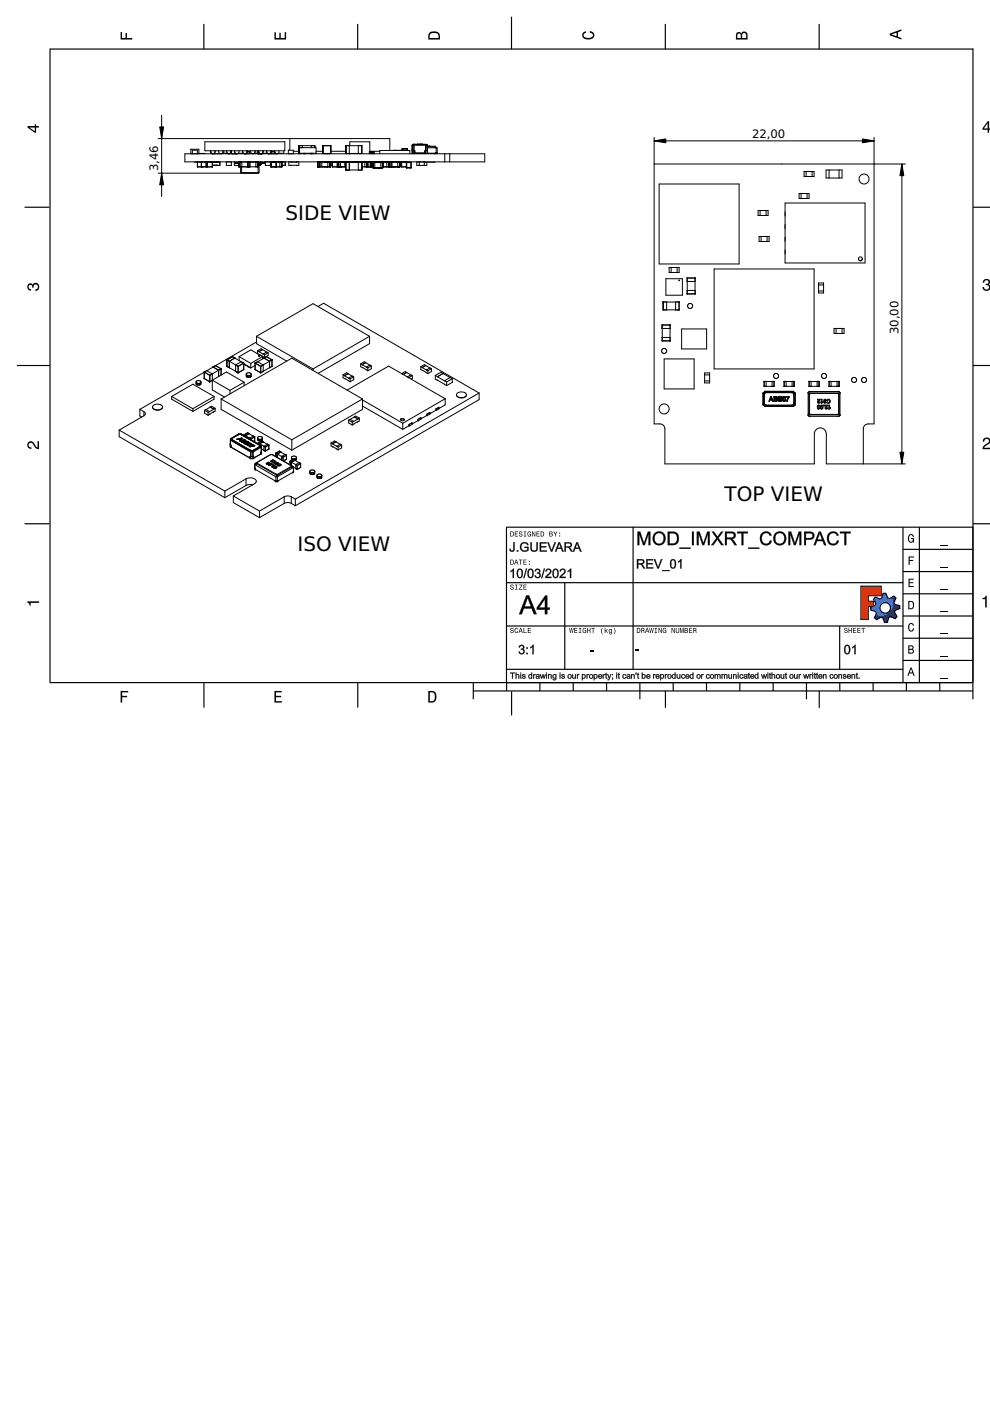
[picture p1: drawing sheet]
<svg xmlns="http://www.w3.org/2000/svg" width="210mm" height="297mm" viewBox="0 0 210 297" stroke-linecap="round" stroke-linejoin="round" font-family="sans-serif">
<defs><g id="words">
<g font-size="4.2">
<text x="60.6" y="46.6">SIDE VIEW</text>
<text x="153.6" y="106.3">TOP VIEW</text>
<text x="63.1" y="116.8">ISO VIEW</text>
</g>
<g font-size="2.5">
<text x="159.5" y="29.2">22,00</text>
<text x="33.6" y="36.2" transform="rotate(-90 33.6 36.2)">3,46</text>
<text x="190.5" y="70.8" transform="rotate(-90 190.5 70.8)">30,00</text>
</g>
</g></defs>
<g fill="none" stroke="#000" stroke-width=".25">
<path d="M10.6 10.3v134.3M10.6 10.4h195.7M43.2 5.1v5.3M75.8 5.1v5.3M108.5 3.5v6.9M141.1 5.1v5.3M173.7 5.1v5.3M206.3 10.3v138M5.2 43.9h5.3M206.3 43.9h3.7M3.6 77.5h7M206.3 77.5h3.7"/>
<path d="M5.2 111h5.3M107.4 111.8h98.9M107.4 111.8v34.7M134.2 111.7v30.2M191.4 116.5h14.9M191.5 111.8v33M194.9 111.8v33M206.3 111h3.7M107.3 132.7h84.2M107.3 123.5h84.2M119.7 123.5v18.4M178 132.7v9.2"/>
<path d="M191.4 135.3h14.9M191.4 130.6h14.9M191.4 125.9h14.9M191.4 121.2h14.9M10.5 144.7h195.5M43.2 144.7v5.3M75.9 144.7v5.3M100.3 146.5h106M100.3 144.7v3.6M107.3 141.9h84.2M107.4 144.7h98.9M108.5 146.6v5.1"/>
<path d="M114.5 144.7v1.8M121.5 144.7v1.8M128.6 144.7v1.8M135.7 144.7v3.6M141.1 146.5v3.6M142.7 144.7v1.8M149.8 144.7v1.8M156.9 144.7v1.8M163.9 144.7v1.8M171 144.7v3.6M173.7 146.5v3.6M178.1 144.7v1.8"/>
<path d="M185.1 144.7v1.8M191.4 140h14.9M192.2 144.7v1.8M199.2 144.7v1.8"/>
</g>
<g fill="#000">
<path d="M25.6 6.8h.3v1.3h.7v-1.1h.3v1.1h1.1v.3h-2.4z" fill-rule="evenodd"/>
<path d="M58.2 6.8h.3v1.3h.7v-1.1h.3v1.1h.9v-1.3h.3v1.6h-2.5z" fill-rule="evenodd"/>
<path d="M91.1 6.9a1.55 1.55 0 0 0-.3 1.5h2.5v-.8a1.35 1.35 0 0 0-2.2-.7zM91.3 7.1l.3-.1a1.02 1.02 0 0 1 1.4 .6v.5h-1.9l.1-.8z" fill-rule="evenodd"/>
<path d="M123.6 6.9l.6-.3v.4h-.2a.46 .46 0 0 0-.3 .5 .46 .46 0 0 0 .3 .4l.3 .1a1.12 1.12 0 0 0 1.4-.5 .63 .63 0 0 0-.7-.6v-.3a.88 .88 0 0 1 1 .7 .88 .88 0 0 1-.7 1 1.36 1.36 0 0 1-1.9-.8z" fill-rule="evenodd"/>
<path d="M156.2 7l-.2 1.4h2.5v-.9a.69 .69 0 0 0-.5-.8 .69 .69 0 0 0-.8 .4 .59 .59 0 0 0-1-.1zM156.4 7.2l.3-.1 .3 .1 .1 .9h-.8zM157.5 7.1l.3-.1a.41 .41 0 0 1 .4 .5v.6h-.8z" fill-rule="evenodd"/>
<path d="M188.6 7.1v.4l2.5 .9v-.3l-.7-.3v-1l.7-.3v-.3zM189 7.3l1.1-.4v.8z" fill-rule="evenodd"/>
<path d="M5.8 26.7v.3l1.5 1.1h.4v-1.1h.6v-.3h-.6v-.3h-.3v.3zM6.3 27h1.1v.8z" fill-rule="evenodd"/>
<path d="M209.4 25.7l-1.1 1.5v.3h1.1v.6h.3v-.6h.3v-.3h-.3v-1.5zM209.4 26.1v1.1h-.8z" fill-rule="evenodd"/>
<path d="M6 60.3a.6 .6 0 0 1 .9 .1 .79 .79 0 0 1 1.2-.3 .79 .79 0 0 1 .2 1.1l-.4 .4-.4 .1v-.3a.51 .51 0 0 0 .6-.5 .51 .51 0 0 0-.5-.5 .51 .51 0 0 0-.5 .6h-.3a.44 .44 0 0 0-.2-.6 .44 .44 0 0 0-.6 .4 .44 .44 0 0 0 .4 .5h.2v.3a.83 .83 0 0 1-.8-.5 .83 .83 0 0 1 .2-.8z" fill-rule="evenodd"/>
<path d="M208.6 59.3a.72 .72 0 0 1 1.1-.1 .72 .72 0 0 1-.1 1.1 .83 .83 0 0 1-.1 1.4 .83 .83 0 0 1-1.2-.8l.3-.1a.51 .51 0 0 0 .5 .7 .51 .51 0 0 0 .5-.6 .51 .51 0 0 0-.6-.4v-.3a.44 .44 0 0 0 .6-.3 .44 .44 0 0 0-.4-.6 .44 .44 0 0 0-.5 .4v.2h-.3z" fill-rule="evenodd"/>
<path d="M6 93.8a.86 .86 0 0 1 1.4 .5l.6 .6v-1.4h.3v1.7a1.95 1.95 0 0 1-1.5-1.2 .49 .49 0 0 0-.7 .3 .49 .49 0 0 0 .6 .6v.3a.84 .84 0 0 1-.9-.5 .84 .84 0 0 1 .2-.9z" fill-rule="evenodd"/>
<path d="M208.6 93a.83 .83 0 0 1 1.3 .2 .83 .83 0 0 1-.6 1.2l-.6 .5h1.3v.3h-1.7a1.95 1.95 0 0 1 1.3-1.4 .49 .49 0 0 0-.4-.8 .49 .49 0 0 0-.5 .6h-.3z" fill-rule="evenodd"/>
<path d="M108.2 118.7v1h.3a.54 .54 0 0 0 .5-.5 .54 .54 0 0 0-.5-.5zM108.3 118.8a.41 .41 0 0 1 .5 .4 .41 .41 0 0 1-.5 .4zM109.4 118.7l-.4 1h.1l.2-.3h.4l.1 .3h.1l-.4-1zM109.5 118.8l.1 .5h-.3zM110 118.7v.1h.3v.9h.2v-.9h.3v-.1zM111 118.7v1h.7v-.1h-.6v-.4h.5v-.1h-.5v-.3h.5v-.1zM112.1 119.5v.2h.2v-.2zM112.1 118.9v.2h.2v-.2z" fill-rule="evenodd"/>
<path d="M108.2 112.7v1h.3a.54 .54 0 0 0 .5-.5 .54 .54 0 0 0-.5-.5zM108.3 112.8a.41 .41 0 0 1 .5 .4 .41 .41 0 0 1-.5 .4zM109.2 112.7v1h.6v-.1h-.5v-.3h.5v-.2h-.5v-.3h.5v-.1zM110.1 112.7a.42 .42 0 0 0 .1 .5 .42 .42 0 0 0 .4 .2 .23 .23 0 0 1-.2 .3 .23 .23 0 0 1-.3-.3h-.1a.38 .38 0 0 0 .4 .4 .38 .38 0 0 0 .4-.5 .38 .38 0 0 0-.6-.2 .2 .2 0 0 1 .2-.3 .2 .2 0 0 1 .2 .2h.1v-.1l-.2-.2zM111 112.7v.1h.2v.8h-.2v.1h.6v-.1h-.2v-.8h.2v-.1zM111.9 112.8a.51 .51 0 0 0-.1 .7 .51 .51 0 0 0 .6 .2h.2v-.5h-.4v.1h.3l-.2 .3a.37 .37 0 0 1-.4-.4 .37 .37 0 0 1 .5-.3l.2 .1-.2-.3zM112.8 112.7v1h.1v-.8l.4 .8h.2v-1h-.1v.9l-.4-.9zM113.7 112.7v1h.7v-.1h-.5v-.3h.5v-.2h-.5v-.3h.5v-.1zM114.6 112.7v1h.4a.54 .54 0 0 0 .4-.5 .54 .54 0 0 0-.4-.5zM114.8 112.8a.41 .41 0 0 1 .4 .4 .41 .41 0 0 1-.4 .4zM116.5 112.7v1h.4a.3 .3 0 0 0 .3-.2 .3 .3 0 0 0-.2-.3l.1-.2v-.2zM116.6 112.8h.2a.16 .16 0 0 1 .2 .2 .16 .16 0 0 1-.2 .1h-.2zM116.6 113.3h.2a.18 .18 0 0 1 .3 .1 .18 .18 0 0 1-.2 .2h-.3zM117.3 112.7l.4 .6v.4h.1v-.4l.4-.6h-.2l-.2 .5-.3-.5zM118.6 113.5v.2h.2v-.2zM118.6 112.9v.3h.2v-.3z" fill-rule="evenodd"/>
<path d="M192.6 118h1.2v.2h-.9v.5h.7v.2h-.7v.9h-.3z" fill-rule="evenodd"/>
<path d="M192.7 113.5a.6 .6 0 0 1 .6-.3 .6 .6 0 0 1 .5 .6h-.3l-.2-.3a.73 .73 0 0 0-.6 .6 .73 .73 0 0 0 .5 .8l.2-.2 .2-.4h-.4v-.2h.6v.9l-.2-.2-.3 .3a.85 .85 0 0 1-.8-1.3z" fill-rule="evenodd"/>
<path d="M199.5 115.5h1.5v.1h-1.5z" fill-rule="evenodd"/>
<path d="M5.8 127.5h2.5v.3h-1.8v.6h-.2a.54 .54 0 0 0-.5-.7z" fill-rule="evenodd"/>
<path d="M108.3 133.2a.42 .42 0 0 0 0 .5 .42 .42 0 0 0 .5 .1 .23 .23 0 0 1-.2 .3 .23 .23 0 0 1-.3-.3h-.1a.38 .38 0 0 0 .4 .5 .38 .38 0 0 0 .3-.5 .38 .38 0 0 0-.5-.3 .2 .2 0 0 1 .1-.3 .21 .21 0 0 1 .3 .3h.1v-.2l-.2-.2zM109.2 133.3a.51 .51 0 0 0-.1 .6 .51 .51 0 0 0 .6 .2l.2-.3-.3 .3a.4 .4 0 0 1-.4-.4 .4 .4 0 0 1 .4-.4l.2 .2-.2-.4zM110.3 133.1l-.4 1.1h.2l.1-.3h.4l.1 .3h.2l-.4-1.1zM110.4 133.3l.2 .5h-.4zM111 133.1v1.1h.7v-.1h-.6v-1zM111.9 133.1v1.1h.7v-.1h-.6v-.4h.5v-.1h-.5v-.3h.6v-.2z" fill-rule="evenodd"/>
<path d="M108.3 124a.42 .42 0 0 0 0 .5 .42 .42 0 0 0 .5 .1 .23 .23 0 0 1-.2 .3 .23 .23 0 0 1-.3-.2h-.1a.38 .38 0 0 0 .4 .4 .38 .38 0 0 0 .3-.5 .38 .38 0 0 0-.5-.3 .2 .2 0 0 1 .1-.3 .21 .21 0 0 1 .3 .3h.1v-.2l-.2-.2zM109.2 124v.1h.2v.8h-.2v.1h.5v-.1h-.2v-.8h.2v-.1zM110.1 124v.1h.5l-.6 .9h.8v-.1h-.6l.6-.9zM111 124v1h.7v-.1h-.6v-.4h.5v-.1h-.5v-.3h.5v-.1z" fill-rule="evenodd"/>
<path d="M120.7 133.1l.2 1.1h.1l.2-.9 .1 .9h.1l.2-1.1h-.1l-.1 .9-.2-.9h-.1l-.2 .9-.1-.9zM121.8 133.1v1.1h.6v-.1h-.5v-.4h.5v-.1h-.5v-.3h.5v-.2zM122.7 133.1v.2h.2v.8h-.2v.1h.6v-.1h-.2v-.8h.2v-.2zM123.6 133.3a.51 .51 0 0 0-.1 .6 .51 .51 0 0 0 .6 .2l.2 .1v-.6h-.4v.2h.2l-.1 .3a.37 .37 0 0 1-.4-.4 .37 .37 0 0 1 .5-.3l.2 .1-.2-.4zM124.5 133.1v1.1h.1v-.5h.4v.5h.2v-1.1h-.2v.5h-.4v-.5zM125.4 133.1v.2h.3v.9h.1v-.9h.3v-.2zM127.7 133.1a.95 .95 0 0 0 .1 1.4 1.3 1.3 0 0 1 0-1.4zM128.2 133.1v1.1h.1l.2-.4 .2 .4h.2l-.3-.5 .3-.3-.6 .3v-.6zM129.2 133.5a.39 .39 0 0 0-.1 .5 .39 .39 0 0 0 .5 .1 .29 .29 0 0 1-.2 .3 .29 .29 0 0 1-.3-.1 .33 .33 0 0 0 .4 .2 .33 .33 0 0 0 .3-.3v-.8l-.2 .1-.2-.2zM129.3 133.5a.27 .27 0 0 1 .3 .3 .27 .27 0 0 1-.3 .2zM130.1 133.1a1.31 1.31 0 0 1 0 1.4 .86 .86 0 0 0 0-1.4z" fill-rule="evenodd"/>
<path d="M135 133.1v1.1h.4a.54 .54 0 0 0 .4-.5 .54 .54 0 0 0-.4-.6zM135.2 133.3a.41 .41 0 0 1 .4 .4 .41 .41 0 0 1-.4 .4zM136 133.1v1.1h.1v-.5a.32 .32 0 0 1 .4 .1 .32 .32 0 0 1 0 .4h.2l-.2-.5a.29 .29 0 0 0 .1-.4 .29 .29 0 0 0-.3-.2zM136.1 133.3h.2a.18 .18 0 0 1 .2 .1 .18 .18 0 0 1-.2 .2h-.2zM137.1 133.1l-.3 1.1h.1l.1-.3h.4l.1 .3h.2l-.4-1.1zM137.2 133.3l.2 .5h-.3zM137.7 133.1l.1 1.1h.2l.1-.9 .2 .9h.1l.2-1.1h-.1l-.1 .9-.2-.9h-.1l-.2 .9-.1-.9zM138.8 133.1v.2h.2v.8h-.2v.1h.5v-.1h-.2v-.8h.2v-.2zM139.6 133.1v1.1h.2v-.9l.4 .9h.1v-1.1h-.1v.9l-.4-.9zM140.6 133.3a.51 .51 0 0 0-.1 .6 .51 .51 0 0 0 .6 .2l.2 .1v-.6h-.4v.2h.2l-.1 .3a.37 .37 0 0 1-.4-.4 .37 .37 0 0 1 .5-.3l.2 .1-.3-.4zM142.4 133.1v1.1h.1v-.9l.4 .9h.2v-1.1h-.1v.9l-.4-.9zM143.3 133.1v.7a.37 .37 0 0 0 .4 .4 .37 .37 0 0 0 .3-.4v-.7h-.1v.7a.23 .23 0 0 1-.2 .3 .23 .23 0 0 1-.3-.3v-.7zM144.2 133.1v1.1h.1v-1l.2 1h.1l.2-1v1h.2v-1.1h-.2l-.2 1-.2-1zM145.1 133.1v1.1h.4a.3 .3 0 0 0 .4-.2 .3 .3 0 0 0-.2-.4l.1-.1-.1-.3zM145.3 133.3h.2a.16 .16 0 0 1 .2 .1 .16 .16 0 0 1-.2 .2h-.2zM145.3 133.7h.2a.18 .18 0 0 1 .2 .2 .18 .18 0 0 1-.2 .2h-.2zM146.1 133.1v1.1h.7v-.1h-.6v-.4h.5v-.1h-.5v-.3h.5v-.2zM147 133.1v1.1h.1v-.5a.32 .32 0 0 1 .4 .1 .32 .32 0 0 1 0 .4h.2l-.2-.5a.29 .29 0 0 0 .1-.4 .29 .29 0 0 0-.3-.2zM147.1 133.3h.2a.18 .18 0 0 1 .2 .1 .18 .18 0 0 1-.2 .2h-.2z" fill-rule="evenodd"/>
<path d="M179.1 133.2a.42 .42 0 0 0 0 .5 .42 .42 0 0 0 .5 .1 .23 .23 0 0 1-.3 .3 .23 .23 0 0 1-.2-.3h-.1a.38 .38 0 0 0 .4 .5 .38 .38 0 0 0 .3-.5 .38 .38 0 0 0-.5-.3 .2 .2 0 0 1 .1-.3 .21 .21 0 0 1 .3 .3h.1v-.2l-.2-.2zM179.9 133.1v1.1h.2v-.5h.4v.5h.1v-1.1h-.1v.5h-.4v-.5zM180.9 133.1v1.1h.6v-.1h-.5v-.4h.5v-.1h-.5v-.3h.5v-.2zM181.8 133.1v1.1h.7v-.1h-.6v-.4h.5v-.1h-.5v-.3h.5v-.2zM182.6 133.1v.2h.4v.9h.1v-.9h.3v-.2z" fill-rule="evenodd"/>
<path d="M182.5 124.3h4.3v2h-2.7v1.2h1.1v1.1h-1.1v2.7h-1.6z" fill-rule="evenodd"/>
<path d="M185.6 126.6l-.4 .4 .5 1-.1 .4-1 .3v.7l1 .2 .2 .4-.4 1 .4 .4 1-.5 .4 .1 .3 1h.7l.2-1.1 .4-.1 1 .4 .4-.5-.5-.9 .1-.4 1-.4v-.6l-1.1-.3-.1-.3 .4-1-.5-.4-.9 .5-.4-.1-.4-1h-.6l-.3 1-.3 .2zM186.6 128.9a1.11 1.11 0 0 1 2.2 0 1.11 1.11 0 0 1-2.2 0z" fill-rule="evenodd"/>
<path d="M192.6 122.7h1.1v.2h-.8v.5h.8v.3h-.8v.6h.8v.2h-1.1z" fill-rule="evenodd"/>
<path d="M192.6 127.4v1.8h.6a.91 .91 0 0 0 .7-.9 .91 .91 0 0 0-.7-.9zM192.8 127.6a.68 .68 0 0 1 .8 .7 .68 .68 0 0 1-.8 .7z" fill-rule="evenodd"/>
<path d="M192.6 136.8v1.8h.6a.5 .5 0 0 0 .6-.4 .5 .5 0 0 0-.3-.6l.2-.3a.44 .44 0 0 0-.5-.5zM192.8 137h.4a.27 .27 0 0 1 .3 .3 .27 .27 0 0 1-.3 .3h-.4zM192.8 137.8h.4a.31 .31 0 0 1 .4 .3 .31 .31 0 0 1-.4 .3h-.4z" fill-rule="evenodd"/>
<path d="M192.7 132.3a.6 .6 0 0 1 .7-.2 .6 .6 0 0 1 .4 .6h-.3l-.2-.4a.74 .74 0 0 0-.6 .7 .74 .74 0 0 0 .5 .7l.2-.1 .2-.4h.2a.63 .63 0 0 1-.5 .7 .63 .63 0 0 1-.7-.5z" fill-rule="evenodd"/>
<path d="M199.5 139h1.5v.2h-1.5z" fill-rule="evenodd"/>
<path d="M199.5 134.3h1.5v.2h-1.5z" fill-rule="evenodd"/>
<path d="M199.5 129.6h1.5v.2h-1.5z" fill-rule="evenodd"/>
<path d="M199.5 124.9h1.5v.2h-1.5z" fill-rule="evenodd"/>
<path d="M199.5 120.2h1.5v.2h-1.5z" fill-rule="evenodd"/>
<path d="M208.3 126.8a.54 .54 0 0 0 .7-.5h.2v2.5h-.3v-1.8h-.6z" fill-rule="evenodd"/>
<path d="M25.6 146.5h1.6v.3h-1.3v.7h1v.3h-1v1.2h-.3z" fill-rule="evenodd"/>
<path d="M58.2 146.5h1.5v.3h-1.2v.7h1.1v.3h-1.1v.9h1.3v.3h-1.6z" fill-rule="evenodd"/>
<path d="M90.8 146.5v2.5h.8a1.35 1.35 0 0 0 .7-2.2 1.55 1.55 0 0 0-1.5-.3zM91.1 146.8a.97 .97 0 0 1 1.1 .7 .97 .97 0 0 1-.6 1.2h-.5z" fill-rule="evenodd"/>
<path d="M193 141.5l-.6 1.8h.2l.2-.5h.7l.2 .5h.2l-.6-1.8zM193.2 141.8l.2 .8h-.5z" fill-rule="evenodd"/>
<path d="M199.5 143.7h1.5v.2h-1.5z" fill-rule="evenodd"/>
</g>
<g fill="#000">
<path d="M125.1 137.9h.8v.2h-.8zM134.7 137.8h.7v.2h-.7z"/>
<path d="M108.8 115h.3v1.3a.57 .57 0 0 1-.5 .7 .57 .57 0 0 1-.6-.6l.3-.1v.2a.27 .27 0 0 0 .4 .2 .27 .27 0 0 0 .1-.4zM108.8 115l.1 1.3a.33 .33 0 0 1-.2 .5 .33 .33 0 0 1-.4-.2v-.2h-.2a.52 .52 0 0 0 .5 .5 .52 .52 0 0 0 .5-.6v-1.3zM109.6 116.6h.3v.4h-.3zM109.6 116.7v.2h.3v-.2zM110.6 115.1a.87 .87 0 0 1 1.4 .5h-.2a.64 .64 0 0 0-.6-.4 .64 .64 0 0 0-.6 .4 .76 .76 0 0 0 .2 1 .76 .76 0 0 0 1-.1v-.3h-.6v-.3h.9v.8a1.09 1.09 0 0 1-1.6 0 1.09 1.09 0 0 1 .1-1.6zM110.6 115.2a1.03 1.03 0 0 0-.1 1.5 1.03 1.03 0 0 0 1.5-.1l.1-.7h-.9v.3l.6-.1v.4a.79 .79 0 0 1-1 .1 .79 .79 0 0 1-.2-1.1 .79 .79 0 0 1 1.1-.2l.1 .3 .2-.1a.89 .89 0 0 0-1.4-.3zM112.4 115h.4v1.1a.5 .5 0 0 0 .4 .6 .5 .5 0 0 0 .5-.6v-1.1h.3v1.1a.8 .8 0 0 1-.8 .9 .8 .8 0 0 1-.8-.9zM112.5 115v1.1a.75 .75 0 0 0 .7 .8 .75 .75 0 0 0 .8-.8v-1.1h-.2v1.1a.55 .55 0 0 1-.6 .7 .55 .55 0 0 1-.5-.7v-1.1zM114.4 115h1.5v.2h-1.2v.6h1.1v.3l-1.1-.1v.7h1.2v.3h-1.5zM114.5 115v1.9h1.4v-.2h-1.2v-.7h1.1v-.2h-1.1v-.6h1.2v-.2zM116 115h.4l.6 1.7 .6-1.7h.3l-.8 2h-.3zM116.1 115l.7 1.9h.3l.8-1.9h-.3l-.6 1.8-.7-1.8zM118.4 115h.3l.9 2h-.4l-.2-.6h-.8l-.2 .6h-.4zM118.4 115l-.7 1.9h.2l.2-.6h.9l.2 .6h.3l-.8-1.9zM118.5 115.2l-.3 .9h.7zM118.5 115.2l.4 1h-.7zM119.7 115h.9a.56 .56 0 0 1 .7 .4 .56 .56 0 0 1-.6 .7l.8 .9h-.4l-.7-.9h-.4v.9h-.3zM119.7 115v1.9h.3l-.1-.9 .6 .1 .6 .8h.3l-.5-.7-.3-.2a.53 .53 0 0 0 .6-.5 .53 .53 0 0 0-.6-.5zM120 115.2v.6h.5a.31 .31 0 0 0 .5-.2 .31 .31 0 0 0-.4-.4zM119.9 115.2h.7a.37 .37 0 0 1 .4 .4 .37 .37 0 0 1-.5 .3h-.6zM122.2 115h.3l.8 2h-.3l-.2-.6h-.8l-.2 .6h-.4zM122.2 115l-.7 1.9h.2l.2-.6h.9l.2 .6h.3l-.8-1.9zM122.3 115.2l-.3 .9h.7zM122.3 115.2l.4 1h-.7z"/>
<path d="M108.8 115h.3v1.3a.55 .55 0 0 1-.5 .7 .55 .55 0 0 1-.6-.6h.3v.1a.3 .3 0 0 0 .4 .2 .3 .3 0 0 0 .1-.4zM109.6 116.7h.3v.2h-.3zM110.6 115.2a.9 .9 0 0 1 1.4 .3l-.2 .1a.72 .72 0 0 0-1.1-.3 .72 .72 0 0 0-.1 1.1 .81 .81 0 0 0 1.2 .1v-.3h-.6v-.3h.9v.8a1.06 1.06 0 0 1-1.6 0 1.06 1.06 0 0 1 .1-1.5zM112.5 115h.2v1.1a.52 .52 0 0 0 .5 .6 .52 .52 0 0 0 .6-.6v-1.1h.2v1.1a.78 .78 0 0 1-.8 .9 .78 .78 0 0 1-.7-.9zM114.5 115h1.4v.2h-1.2v.6h1.1v.2h-1.1v.7h1.2v.2h-1.4zM116.1 115h.2l.7 1.7 .6-1.7h.3l-.8 1.9h-.3zM118.4 115h.3l.8 1.9h-.3l-.2-.5h-.8l-.3 .5h-.2zM118.6 115.2l-.4 .9h.7zM119.7 115h.9a.55 .55 0 0 1 .7 .4 .55 .55 0 0 1-.6 .7l.7 .8h-.3l-.5-.7-.3-.1h-.3v.8h-.3zM120 115.2v.6h.5a.34 .34 0 0 0 .5-.2 .34 .34 0 0 0-.4-.4zM122.2 115h.3l.8 1.9h-.3l-.2-.5h-.8l-.3 .5h-.2zM122.3 115.2l-.3 .9h.7z"/>
<path d="M135.1 112.7h.7l.7 2.5 .9-2.5h.5v2.9h-.4v-2.4l-.8 2.4h-.4l-.8-2.4 .1 2.4h-.5zM135.2 112.7v2.9h.3l.1-2.5 .8 2.5h.3l.8-2.4v2.4h.4v-2.9h-.5l-.9 2.6-.8-2.6zM138.7 113.1a1.43 1.43 0 0 1 2.1 .1 1.43 1.43 0 0 1-.1 2 1.43 1.43 0 0 1-2-.1 1.73 1.73 0 0 1 0-2zM138.8 113.1a1.4 1.4 0 0 0 0 2.1 1.4 1.4 0 0 0 2.1-.3 1.4 1.4 0 0 0-.2-1.8 1.4 1.4 0 0 0-1.9 0zM139.1 113.3a1.1 1.1 0 0 0-.2 1.4 1.1 1.1 0 0 0 1.3 .4 1.11 1.11 0 0 0 .5-1.4 1.11 1.11 0 0 0-1.4-.5zM139 113.3a1.09 1.09 0 0 1 1.5 .1 1.09 1.09 0 0 1 0 1.5 1.09 1.09 0 0 1-1.5 .1l-.3-.8zM141.6 112.7h1.3l.6 .3a1.51 1.51 0 0 1 .4 1.6 1.51 1.51 0 0 1-1.3 1h-1zM141.6 112.7v2.9l1-.1a1.39 1.39 0 0 0 1.3-1.4 1.39 1.39 0 0 0-1.3-1.3zM142 113.1v2.1h.6a1.11 1.11 0 0 0 .9-.9 1.11 1.11 0 0 0-.5-1.1zM141.9 113h.7a1.15 1.15 0 0 1 1 1 1.15 1.15 0 0 1-.7 1.2l-1 .1zM144.1 116.1h2.3v.3h-2.3zM144.1 116.1v.3h2.3v-.3zM146.7 112.7h.4v2.9h-.4zM146.7 112.7v2.9h.4v-2.9zM147.7 112.7h.6l.8 2.5 .8-2.5h.6v2.9h-.4v-2.4l-.8 2.4h-.4l-.8-2.4v2.4h-.4zM147.8 112.7v2.9h.3v-2.5l.8 2.5h.4l.8-2.4v2.4h.4v-2.9h-.5l-.9 2.6-.8-2.6zM150.9 112.7h.5l.7 1.1 .8-1.1h.5l-1.1 1.4 1.2 1.5h-.6l-.8-1.2-.8 1.2h-.6l1.2-1.5zM150.9 112.7l1 1.4-1.1 1.5h.5l.8-1.3 .8 1.3h.5l-1.1-1.5 1-1.4h-.4l-.8 1.2-.7-1.2zM153.7 112.7h1.3a.8 .8 0 0 1 1 .7 .8 .8 0 0 1-.8 .9l.5 .3 .6 1h-.6l-1-1.3h-.6v1.3h-.4zM153.7 112.7v2.9h.4v-1.3l.8 .1 .8 1.2h.5l-.8-1.2-.3-.1a.77 .77 0 0 0 .9-.9 .77 .77 0 0 0-1-.6zM154.1 113v1h.8a.47 .47 0 0 0 .7-.4 .47 .47 0 0 0-.6-.5zM154.1 113h.9a.52 .52 0 0 1 .6 .6 .52 .52 0 0 1-.7 .4h-.8zM156.3 112.7h2.3v.4h-1v2.5h-.4v-2.5h-.9zM156.3 112.7v.4l1-.1-.1 2.6h.4v-2.6l.9 .1v-.4zM158.6 116.1h2.4v.3h-2.4zM158.7 116.1v.3h2.3v-.3zM161.6 113a1.26 1.26 0 0 1 2 .5l-.4 .1a.91 .91 0 0 0-1.2-.5 .91 .91 0 0 0-.4 1.3 .85 .85 0 0 0 .7 .9 .85 .85 0 0 0 .9-.8l.4 .1a1.3 1.3 0 0 1-1.5 1 1.3 1.3 0 0 1-1-1.5l.1-.5zM161.6 113a1.42 1.42 0 0 0-.3 1.9 1.42 1.42 0 0 0 1.9 .5l.4-.7-.3-.1a.92 .92 0 0 1-1.2 .7 .92 .92 0 0 1-.6-1.2 .92 .92 0 0 1 .6-1.1 .92 .92 0 0 1 1.1 .6l.4-.1a1.22 1.22 0 0 0-2-.5zM164.3 113.1a1.43 1.43 0 0 1 2 .1 1.43 1.43 0 0 1 0 2 1.43 1.43 0 0 1-2.1-.1 1.73 1.73 0 0 1 .1-2zM164.4 113.1a1.4 1.4 0 0 0 0 2.1 1.4 1.4 0 0 0 2.1-.3 1.4 1.4 0 0 0-.3-1.8 1.4 1.4 0 0 0-1.8 0zM164.7 113.3a1.1 1.1 0 0 0-.2 1.4 1.1 1.1 0 0 0 1.3 .4 1.11 1.11 0 0 0 .4-1.4 1.11 1.11 0 0 0-1.3-.5zM164.6 113.3a1.09 1.09 0 0 1 1.5 .1 1.09 1.09 0 0 1 0 1.5 1.09 1.09 0 0 1-1.5 .1l-.3-.8zM167.1 112.7h.7l.7 2.5 .8-2.5h.6v2.9h-.4v-2.4l-.8 2.4h-.4l-.8-2.4 .1 2.4h-.5zM167.2 112.7v2.9h.3l.1-2.5 .7 2.5h.4l.8-2.4v2.4h.4v-2.9h-.5l-.9 2.6-.8-2.6zM170.5 112.7l1.5 .1a.84 .84 0 0 1 .7 .8 .84 .84 0 0 1-.7 .8h-1.1v1.2h-.4zM170.5 112.7v2.9h.4v-1.2a1.6 1.6 0 0 0 1.6-.4 .84 .84 0 0 0 0-1 .84 .84 0 0 0-.9-.2zM170.9 113.1v1h.7a.51 .51 0 0 0 .6-.4 .51 .51 0 0 0-.2-.6zM170.8 113h.8a.56 .56 0 0 1 .7 .6 .56 .56 0 0 1-.7 .5h-.8zM173.6 112.7h.4l1.2 2.9h-.5l-.3-.9h-1.2l-.3 .9h-.4zM173.6 112.7l-1.1 2.9h.4l.3-.9h1.2l.3 .9h.5l-1.2-2.9zM173.8 113l-.5 1.4h1zM173.8 113l.5 1.4h-1zM175.8 113a1.26 1.26 0 0 1 2 .5l-.4 .1a.91 .91 0 0 0-1.2-.5 .91 .91 0 0 0-.4 1.3 .85 .85 0 0 0 .7 .9 .85 .85 0 0 0 1-.8l.4 .1a1.3 1.3 0 0 1-1.6 1 1.3 1.3 0 0 1-1-1.5l.1-.5zM175.8 113a1.42 1.42 0 0 0-.3 1.9 1.42 1.42 0 0 0 1.9 .5l.5-.7-.4-.1a.92 .92 0 0 1-1.1 .7 .92 .92 0 0 1-.7-1.2 .92 .92 0 0 1 .6-1.1 .92 .92 0 0 1 1.2 .6l.3-.1a1.22 1.22 0 0 0-2-.5zM178.1 112.7h2.3v.4h-1v2.5h-.4v-2.5h-.9zM178.1 112.7v.4l1-.1-.1 2.6h.4v-2.6l.9 .1v-.4z"/>
<path d="M135.2 112.7h.5l.8 2.5 .9-2.5h.5v2.9h-.4v-2.4l-.8 2.4h-.3l-.9-2.4v2.4h-.3zM138.8 113.1a1.41 1.41 0 0 1 1.9 .1 1.41 1.41 0 0 1 0 2 1.41 1.41 0 0 1-2-.1 1.71 1.71 0 0 1 .1-2zM139.1 113.3a1.1 1.1 0 0 0-.2 1.5 1.1 1.1 0 0 0 1.5 .2 1.12 1.12 0 0 0 .2-1.4 1.12 1.12 0 0 0-1.3-.5zM141.6 112.7h1a1.46 1.46 0 0 1 1.3 1.1 1.46 1.46 0 0 1-.6 1.7l-1.7 .1zM142 113.1v2.1h.6a1.12 1.12 0 0 0 1-.9 1.12 1.12 0 0 0-.7-1.2zM144.1 116.1h2.3v.3h-2.3zM146.7 112.7h.4v2.9h-.4zM147.8 112.7h.5l.8 2.5 .9-2.5h.5v2.9h-.4v-2.4l-.8 2.4h-.4l-.8-2.4v2.4h-.3zM150.9 112.7h.5l.7 1.1 .8-1.1h.4l-1 1.4 1.1 1.5h-.5l-.8-1.2-.8 1.2h-.5l1.1-1.5zM153.7 112.7h1.3a.79 .79 0 0 1 1 .7 .79 .79 0 0 1-.8 .9l.4 .4 .6 .9h-.5l-.7-1.1-.5-.2h-.4v1.3h-.4zM154.1 113v1h.8a.5 .5 0 0 0 .7-.4 .5 .5 0 0 0-.6-.6zM156.3 112.7h2.2v.4h-.9v2.5h-.4v-2.5h-.9zM158.7 116.1h2.3v.3h-2.3zM161.6 113a1.23 1.23 0 0 1 2 .5l-.4 .1a.93 .93 0 0 0-1.2-.5 .93 .93 0 0 0-.5 1.3 .87 .87 0 0 0 .8 .9 .87 .87 0 0 0 1-.7l.3 .1a1.31 1.31 0 0 1-1.6 .8 1.31 1.31 0 0 1-.9-1.7zM164.4 113.1a1.41 1.41 0 0 1 1.9 .1 1.41 1.41 0 0 1-.1 2 1.41 1.41 0 0 1-1.9-.1 1.71 1.71 0 0 1 .1-2zM164.6 113.3a1.1 1.1 0 0 0-.1 1.5 1.1 1.1 0 0 0 1.5 .2 1.12 1.12 0 0 0 .2-1.4 1.12 1.12 0 0 0-1.3-.5zM167.2 112.7h.5l.8 2.5 .9-2.5h.5v2.9h-.4v-2.4l-.8 2.4h-.4l-.8-2.4v2.4h-.3zM170.5 112.7h1.1a.87 .87 0 0 1 1.1 .9 .87 .87 0 0 1-1.1 .8h-.7v1.2h-.4zM170.9 113.1v1h.7a.53 .53 0 0 0 .7-.5 .53 .53 0 0 0-.7-.5zM173.6 112.7h.4l1.2 2.9h-.5l-.3-.9h-1.2l-.3 .9h-.4zM173.8 113l-.5 1.4h1zM175.8 113a1.23 1.23 0 0 1 2 .5l-.4 .1a.93 .93 0 0 0-1.2-.5 .93 .93 0 0 0-.5 1.3 .87 .87 0 0 0 .8 .9 .87 .87 0 0 0 1-.7l.4 .1a1.31 1.31 0 0 1-1.7 .8 1.31 1.31 0 0 1-.8-1.7zM178.1 112.7h2.2v.4h-.9v2.5h-.4v-2.5h-.9z"/>
<path d="M108.2 121.1l.8-.5v1.9h-.3v-1.5l-.5 .3zM109.9 120.7a.78 .78 0 0 1 .8 .2 .78 .78 0 0 1 .1 .9 .68 .68 0 0 1-.7 .8 .68 .68 0 0 1-.5-1zM109.9 120.9a1.09 1.09 0 0 0 .3 1.5 1.02 1.02 0 0 0 0-1.6zM111.5 120.5h.2l-.5 2.1h-.2zM112.1 120.7a.78 .78 0 0 1 .9 .2 .78 .78 0 0 1 .1 .9 .68 .68 0 0 1-.8 .8 .68 .68 0 0 1-.5-1zM112.2 120.9a1.09 1.09 0 0 0 .3 1.5 1.02 1.02 0 0 0 0-1.6zM113.6 120.7a.53 .53 0 0 1 .8 0 .53 .53 0 0 1-.1 .8 .61 .61 0 0 1 0 1 .61 .61 0 0 1-.9-.5h.2a.39 .39 0 0 0 .5 .4 .39 .39 0 0 0 .3-.5 .39 .39 0 0 0-.6-.3l.1-.2a.34 .34 0 0 0 .4-.3 .34 .34 0 0 0-.3-.4 .34 .34 0 0 0-.4 .4h-.2zM115.3 120.5h.2l-.5 2.1h-.2zM115.8 120.7a.64 .64 0 0 1 1 .2 .64 .64 0 0 1-.3 .9l-.6 .5h1v.2h-1.3l.2-.4a1.19 1.19 0 0 0 .7-1.2l-.4-.1-.2 .4-.3-.1zM117.4 120.7a.78 .78 0 0 1 .9 .2 .78 .78 0 0 1 .1 .9 .68 .68 0 0 1-.8 .8 .68 .68 0 0 1-.4-1zM117.5 120.9a1.09 1.09 0 0 0 .3 1.5 1.02 1.02 0 0 0 0-1.6zM118.9 120.7a.64 .64 0 0 1 1 .2 .64 .64 0 0 1-.4 .9l-.5 .5h.9v.2h-1.3l.2-.4a1.19 1.19 0 0 0 .8-1.2l-.4-.1-.3 .4-.2-.1zM120.4 121.1l.7-.5v1.9h-.3v-1.5l-.4 .3z"/>
<path d="M108.2 121l.6-.5h.2v2.1h-.3v-1.6l-.5 .3zM108.2 121.1l.1 .2 .5-.4-.1 1.6h.3v-1.9zM109.8 120.7a.81 .81 0 0 1 1 .2 .81 .81 0 0 1 .1 .9 .71 .71 0 0 1-.8 .8 .71 .71 0 0 1-.6-1l.1-.6zM109.9 120.7a1.61 1.61 0 0 0-.1 1.7 .67 .67 0 0 0 .8 0 .67 .67 0 0 0 .2-.8 .69 .69 0 0 0-.2-.8 .69 .69 0 0 0-.7-.1zM109.9 120.9h.1a1.07 1.07 0 0 0 .2 1.4 1 1 0 0 0 0-1.5zM109.9 120.9a.41 .41 0 0 1 .5-.1 .41 .41 0 0 1 .2 .5v.6a.42 .42 0 0 1-.4 .5 .42 .42 0 0 1-.4-.5zM111.5 120.5h.3l-.6 2.1h-.3zM111.5 120.5l-.5 2.1h.2l.5-2zM112.1 120.7a.81 .81 0 0 1 .9 .2 .81 .81 0 0 1 .1 .9 .71 .71 0 0 1-.8 .8 .71 .71 0 0 1-.5-1l.1-.6zM112.1 120.7a1.61 1.61 0 0 0-.1 1.7 .67 .67 0 0 0 .9 0 .67 .67 0 0 0 .2-.8 .69 .69 0 0 0-.2-.8 .69 .69 0 0 0-.8-.1zM112.2 120.9a1.07 1.07 0 0 0 .3 1.4 1 1 0 0 0 0-1.5zM112.2 120.9a.41 .41 0 0 1 .5-.1 .41 .41 0 0 1 .2 .5v.6a.42 .42 0 0 1-.4 .5 .42 .42 0 0 1-.4-.5zM113.6 120.7a.55 .55 0 0 1 .8 0 .55 .55 0 0 1-.1 .8 .53 .53 0 0 1 .4 .4 .53 .53 0 0 1-.2 .5 .65 .65 0 0 1-.7 .2 .65 .65 0 0 1-.4-.6h.2a.37 .37 0 0 0 .5 .3 .37 .37 0 0 0 .2-.5 .37 .37 0 0 0-.5-.1v-.3a.32 .32 0 0 0 .5-.3 .32 .32 0 0 0-.4-.3 .32 .32 0 0 0-.2 .4l-.3-.1zM113.6 120.7l-.2 .4h.2a.35 .35 0 0 1 .4-.4 .35 .35 0 0 1 .3 .4 .35 .35 0 0 1-.4 .3l-.1 .2a.41 .41 0 0 1 .6 .3 .41 .41 0 0 1-.3 .5 .41 .41 0 0 1-.5-.4h-.2a.6 .6 0 0 0 .8 .5 .6 .6 0 0 0 .2-.9l-.2-.1a.5 .5 0 0 0 .2-.8 .5 .5 0 0 0-.8 0zM115.3 120.5h.3l-.6 2.1h-.3zM115.3 120.5l-.5 2.1h.2l.5-2zM115.8 120.7a.67 .67 0 0 1 1.1 .1 .67 .67 0 0 1-.4 1l-.6 .5h1v.3h-1.3l.1-.4 .4-.4a.56 .56 0 0 0 .5-.4 .56 .56 0 0 0-.2-.6l-.4 .1-.1 .3h-.3zM115.9 120.7l-.3 .4 .3 .1a.41 .41 0 0 1 .6-.4 .41 .41 0 0 1 0 .7l-.7 .6-.2 .4h1.3v-.2h-1l.4-.4a.66 .66 0 0 0 .6-.7 .66 .66 0 0 0-.6-.6zM117.4 120.7a.81 .81 0 0 1 .9 .2 .81 .81 0 0 1 .1 .9 .71 .71 0 0 1-.8 .8 .71 .71 0 0 1-.5-1l.1-.6zM117.5 120.7a1.61 1.61 0 0 0-.2 1.7 .67 .67 0 0 0 .9 0 .67 .67 0 0 0 .2-.8 .69 .69 0 0 0-.2-.8 .69 .69 0 0 0-.7-.1zM117.5 120.9a1.07 1.07 0 0 0 .3 1.4 1 1 0 0 0 0-1.5zM117.5 120.9a.41 .41 0 0 1 .5-.1 .41 .41 0 0 1 .2 .5v.6a.42 .42 0 0 1-.4 .5 .42 .42 0 0 1-.4-.5zM118.9 120.7a.67 .67 0 0 1 1 .1 .67 .67 0 0 1-.4 1l-.5 .5h1v.3h-1.4l.1-.4 .4-.4a.56 .56 0 0 0 .5-.4 .56 .56 0 0 0-.2-.6l-.3 .1-.1 .3h-.4zM118.9 120.7l-.2 .4 .2 .1a.41 .41 0 0 1 .7-.4 .41 .41 0 0 1-.1 .7l-.7 .6-.2 .4h1.3v-.2h-1l.4-.4a.66 .66 0 0 0 .6-.7 .66 .66 0 0 0-.6-.6zM120.3 121l.6-.5h.2v2.1h-.3l.1-1.6-.6 .3zM120.4 121.1v.2l.5-.4-.1 1.6h.3v-1.9z"/>
<path d="M110.2 136.8a.55 .55 0 0 1 .8 0 .55 .55 0 0 1-.1 .9v-.1a.53 .53 0 0 1 .4 .4 .53 .53 0 0 1-.2 .6 .65 .65 0 0 1-.7 .1 .65 .65 0 0 1-.4-.6h.2a.37 .37 0 0 0 .5 .4 .37 .37 0 0 0 .2-.5 .37 .37 0 0 0-.5-.2v-.3a.32 .32 0 0 0 .5-.2 .32 .32 0 0 0-.4-.4 .32 .32 0 0 0-.2 .4h-.3zM110.2 136.9l-.2 .3 .2 .1a.35 .35 0 0 1 .4-.4 .35 .35 0 0 1 .3 .4 .35 .35 0 0 1-.4 .3l-.1 .2a.41 .41 0 0 1 .6 .2 .41 .41 0 0 1-.3 .5 .41 .41 0 0 1-.5-.4l-.2 .1a.6 .6 0 0 0 .8 .5 .6 .6 0 0 0 .2-1l-.2-.1a.5 .5 0 0 0 .2-.7 .5 .5 0 0 0-.8 0zM111.6 137.2h.3v.4h-.3zM111.6 137.3v.2h.3v-.2zM111.6 138.4h.3v.3h-.3zM111.6 138.4v.3h.3v-.3zM112.4 137.2l.6-.5h.2v2h-.3v-1.5l-.5 .3zM112.4 137.2v.2l.5-.3v1.6h.2v-2z"/>
<path d="M110.2 136.9a.53 .53 0 0 1 .8-.1 .53 .53 0 0 1-.1 .8 .61 .61 0 0 1 0 1.1 .61 .61 0 0 1-.9-.5l.2-.1a.39 .39 0 0 0 .5 .4 .39 .39 0 0 0 .3-.5 .39 .39 0 0 0-.6-.2l.1-.2a.34 .34 0 0 0 .4-.3 .34 .34 0 0 0-.3-.4 .34 .34 0 0 0-.4 .4l-.2-.1zM111.6 137.3h.3v.2h-.3zM111.6 138.4h.3v.3h-.3zM112.4 137.2l.7-.5v2h-.2v-1.5l-.5 .2z"/>
<path d="M111.6 126.2h.6l1.6 4h-.6l-.5-1.2h-1.6l-.5 1.2h-.6zM111.6 126.3l-1.5 3.9h.5l.4-1.2h1.7l.5 1.2h.6l-1.6-3.9zM111.8 126.7l-.6 1.9h1.3zM111.8 126.7l.8 1.9h-1.4zM115.6 126.2h.5l-.1 2.6h.6v.5h-.6l.1 .9h-.6v-.9h-1.7v-.5zM115.6 126.3l-1.8 2.5v.5l1.8-.1-.1 1h.5v-1l.6 .1v-.5h-.6v-2.5zM115.5 127l-1.2 1.8h1.2zM115.6 126.9v1.9h-1.4z"/>
<path d="M111.6 126.3h.6l1.6 3.9h-.6l-.5-1.2h-1.6l-.5 1.2h-.5zM111.9 126.7l-.7 1.9h1.4zM115.6 126.3h.4v2.5h.6v.5h-.6v.9h-.5v-.9h-1.7v-.5zM115.5 127l-1.2 1.8h1.2z"/>
<path d="M125.1 137.8h.8v.3h-.8zM125.1 137.9v.2h.8v-.2z"/>
<path d="M134.7 137.7h.8v.3h-.8zM134.7 137.8v.2h.7v-.2z"/>
<path d="M135 118.5h.9a.56 .56 0 0 1 .7 .5 .56 .56 0 0 1-.5 .6l.7 1h-.4l-.6-.9h-.5v.9h-.3zM135 118.6v1.9h.3v-.9l.6 .1 .6 .8h.3l-.6-.8-.2-.1a.53 .53 0 0 0 .6-.5 .53 .53 0 0 0-.7-.5zM135.3 118.8v.6h.6a.31 .31 0 0 0 .4-.3 .31 .31 0 0 0-.4-.3zM135.3 118.7h.6a.37 .37 0 0 1 .5 .4 .37 .37 0 0 1-.5 .4h-.6zM137 118.5h1.5v.3h-1.2v.6h1.1v.3l-1.1-.1v.7h1.2v.3h-1.5zM137 118.6v1.9h1.5v-.2h-1.2v-.7h1.1v-.2h-1.1v-.6h1.2v-.2zM138.6 118.5h.3l.6 1.8 .6-1.8h.4l-.8 2.1h-.3zM138.6 118.6l.8 1.9h.3l.7-1.9h-.2l-.7 1.8-.6-1.8zM140.4 120.9h1.6v.2h-1.6zM140.4 120.9v.2h1.6v-.2zM142.3 118.6a.81 .81 0 0 1 .9 .2 .81 .81 0 0 1 .2 1 .71 .71 0 0 1-.9 .8 .71 .71 0 0 1-.5-1l.1-.6zM142.4 118.7a1.61 1.61 0 0 0-.1 1.7 .67 .67 0 0 0 .8 0 .67 .67 0 0 0 .2-.8 .69 .69 0 0 0-.2-.8 .69 .69 0 0 0-.7-.1zM142.4 118.9h.1a1.07 1.07 0 0 0 .2 1.4 1 1 0 0 0 0-1.5zM142.4 118.9a.41 .41 0 0 1 .5-.1 .41 .41 0 0 1 .2 .5v.5a.42 .42 0 0 1-.4 .6 .42 .42 0 0 1-.4-.6zM143.7 119l.6-.5h.2v2.1h-.3l.1-1.6-.6 .3zM143.8 119v.3l.5-.4-.1 1.6h.3v-1.9z"/>
<path d="M135 118.6h.9a.55 .55 0 0 1 .7 .4 .55 .55 0 0 1-.5 .6l.7 .9h-.3l-.6-.7-.3-.1h-.3v.8h-.3zM135.3 118.8v.6h.6a.34 .34 0 0 0 .4-.3 .34 .34 0 0 0-.4-.3zM137 118.6h1.5v.2h-1.2v.6h1.1v.2h-1.1v.7h1.2v.2h-1.5zM138.6 118.6h.3l.6 1.7 .7-1.7h.2l-.7 1.9h-.3zM140.4 120.9h1.6v.2h-1.6zM142.3 118.7a.78 .78 0 0 1 .9 .2 .78 .78 0 0 1 .1 .9 .68 .68 0 0 1-.8 .7 .68 .68 0 0 1-.4-.9zM142.4 118.9a1.09 1.09 0 0 0 .3 1.5 1.02 1.02 0 0 0 0-1.6zM143.8 119l.7-.4v1.9h-.3v-1.5l-.4 .3z"/>
<path d="M179.2 136.8a.81 .81 0 0 1 1 .2 .81 .81 0 0 1 .1 .9 .71 .71 0 0 1-.8 .8 .71 .71 0 0 1-.5-1v-.5zM179.3 136.9a1.61 1.61 0 0 0-.1 1.6 .67 .67 0 0 0 .8 .1 .67 .67 0 0 0 .2-.9 .69 .69 0 0 0-.1-.7 .69 .69 0 0 0-.8-.1zM179.4 137.1a1.07 1.07 0 0 0 .2 1.4 1 1 0 0 0 0-1.6zM179.3 137a.41 .41 0 0 1 .5 0 .41 .41 0 0 1 .2 .4v.6a.42 .42 0 0 1-.4 .6 .42 .42 0 0 1-.4-.6zM180.7 137.2l.5-.5h.2v2h-.3l.1-1.5-.5 .3zM180.7 137.2v.2l.5-.3v1.6h.2v-2z"/>
<path d="M179.3 136.8a.78 .78 0 0 1 .9 .2 .78 .78 0 0 1 .1 .9 .68 .68 0 0 1-.8 .8 .68 .68 0 0 1-.5-1zM179.4 137.1a1.09 1.09 0 0 0 .2 1.4 1.02 1.02 0 0 0 0-1.6zM180.7 137.2l.7-.5v2h-.2v-1.5l-.5 .2z"/>
<path d="M108.1 142.6h1.1v.2h-.5l.1 1.1h-.3l.1-1.1h-.5zM108.2 142.6v.2l.4-.1v1.2h.1v-1.2l.4 .1v-.2zM109.3 142.6h.2v.5a.33 .33 0 0 1 .4-.2 .33 .33 0 0 1 .2 .4v.6h-.2v-.7l-.2-.1-.2 .2v.6h-.2zM109.3 142.6v1.3h.2v-.5a.25 .25 0 0 1 .2-.3 .25 .25 0 0 1 .3 .2l-.1 .6h.2l-.1-.6a.3 .3 0 0 0-.2-.3 .3 .3 0 0 0-.3 .1v-.5zM110.3 142.6h.2v.2h-.2zM110.3 142.6v.2h.2v-.2zM110.3 142.9h.2v1h-.2zM110.3 143v.9h.2v-.9zM110.7 143h.6l.1 .2h-.5l.2 .1a.36 .36 0 0 1 .3 .5 .36 .36 0 0 1-.6 0l-.2-.2 .6 .1v-.2h-.1a.31 .31 0 0 1-.4-.1 .31 .31 0 0 1 0-.4zM110.8 143.1v.3l.4 .1a.22 .22 0 0 1-.1 .3 .22 .22 0 0 1-.3-.2h-.1a.35 .35 0 0 0 .4 .3 .35 .35 0 0 0 .3-.4l-.6-.2a.2 .2 0 0 1 .2-.3 .2 .2 0 0 1 .2 .2h.2l-.2-.2zM112.1 143.1a.32 .32 0 0 1 .6 0l-.1-.5h.2v1.3h-.2l.1-.1a.46 .46 0 0 1-.7-.1 .46 .46 0 0 1 .1-.6zM112.1 143.1a.4 .4 0 0 0 0 .6 .4 .4 0 0 0 .6 0v.2h.1v-1.3h-.1v.6l-.2-.2zM112.3 143.2v.5a.28 .28 0 0 0 .3-.3 .28 .28 0 0 0-.3-.2zM112.2 143.1a.32 .32 0 0 1 .5 .3 .32 .32 0 0 1-.5 .3zM113 142.9h.2v.2l.1-.2 .3 .1-.1 .2h-.3l.1 .7h-.3zM113.1 143v.9h.1v-.7l.4-.2-.4 .1zM113.7 143l.3-.1 .4 .1 .1 .9h-.2l-.1-.1a.35 .35 0 0 1-.4 .1 .35 .35 0 0 1-.2-.5 .35 .35 0 0 1 .5-.1l.1-.1-.2-.1-.4 .1zM113.7 143.1l-.1 .1 .4-.2 .3 .3-.6 .1a.31 .31 0 0 0 .1 .5 .31 .31 0 0 0 .5-.2v.2h.1l-.1-.8zM113.8 143.5v.2h.2l.2-.3zM113.8 143.5l.4-.1a.24 .24 0 0 1-.1 .4 .24 .24 0 0 1-.3-.3zM114.4 142.9h.3l.1 .8 .2-.8h.2l.2 .8 .1-.8h.3l-.3 1h-.2l-.2-.7-.2 .7h-.2zM114.5 143l.3 .9h.1l.2-.7 .2 .7h.1l.3-.9h-.1l-.2 .8-.2-.8h-.2l-.2 .7-.2-.7zM115.8 142.6h.2v.2h-.2zM115.8 142.6v.2h.2v-.2zM115.8 142.9h.2v1h-.2zM115.8 143v.9h.2v-.9zM116.2 142.9h.2v.2a.33 .33 0 0 1 .4-.2 .33 .33 0 0 1 .2 .4v.6h-.2v-.7l-.2-.1-.2 .1v.7h-.2zM116.2 143v.9h.2v-.7a.24 .24 0 0 1 .2-.2 .24 .24 0 0 1 .2 .3v.6h.2l-.1-.7a.31 .31 0 0 0-.3-.2 .31 .31 0 0 0-.3 .2l.1-.2zM117.2 143.1l.3-.2 .3 .2v-.2h.2v.8a.42 .42 0 0 1-.4 .6 .42 .42 0 0 1-.4-.4l.4 .2 .2-.3a.46 .46 0 0 1-.6-.1 .46 .46 0 0 1 0-.6zM117.3 143.1a.4 .4 0 0 0-.1 .6 .4 .4 0 0 0 .6 0l-.2 .4-.4-.2a.38 .38 0 0 0 .4 .3 .38 .38 0 0 0 .3-.5v-.7h-.1v.2l-.3-.2zM117.3 143.4a.3 .3 0 0 0 .6 0 .3 .3 0 0 0-.6 0zM117.3 143.4a.33 .33 0 0 1 .6 0 .33 .33 0 0 1-.6 0zM118.6 142.6h.2v.2h-.2zM118.7 142.6v.2h.1v-.2zM118.6 142.9h.2v1h-.2zM118.7 143v.9h.1v-.9zM119.1 143h.5l.2 .2h-.6l.2 .1a.36 .36 0 0 1 .3 .5 .36 .36 0 0 1-.6 0l-.1-.2 .5 .1 .1-.2h-.2a.31 .31 0 0 1-.3-.1 .31 .31 0 0 1 0-.4zM119.1 143.1v.3l.5 .1a.22 .22 0 0 1-.2 .3 .22 .22 0 0 1-.2-.2h-.2a.35 .35 0 0 0 .4 .3 .35 .35 0 0 0 .3-.4l-.5-.2a.2 .2 0 0 1 .2-.3 .2 .2 0 0 1 .2 .2h.1l-.2-.2zM120.3 143.4a.5 .5 0 0 1 1 0 .5 .5 0 0 1-1 0zM120.4 143.4a.43 .43 0 0 0 .8 0 .43 .43 0 0 0-.8 0zM120.5 143.4a.3 .3 0 0 0 .6 0 .3 .3 0 0 0-.6 0zM120.5 143.4a.35 .35 0 0 1 .7 0 .35 .35 0 0 1-.7 0zM121.3 142.9h.2v.7l.2 .1 .2-.1v-.7h.2v1h-.2v-.2a.33 .33 0 0 1-.3 .2 .33 .33 0 0 1-.3-.2zM121.3 143l.1 .7a.31 .31 0 0 0 .3 .2 .31 .31 0 0 0 .3-.3l-.1 .3h.2v-.9h-.2l.1 .4a.26 .26 0 0 1-.3 .4 .26 .26 0 0 1-.2-.3v-.5zM122.3 142.9h.2v.2l.1-.2 .3 .1-.1 .2h-.3v.7h-.2zM122.3 143v.9h.2v-.7l.3-.2-.3 .1zM123.4 142.9h.2l-.1 .2a.38 .38 0 0 1 .5-.2 .38 .38 0 0 1 .2 .5 .41 .41 0 0 1-.2 .5 .41 .41 0 0 1-.5-.1l.1 .4h-.2zM123.4 143v1.2h.1v-.5a.37 .37 0 0 0 .5 0 .37 .37 0 0 0 0-.5 .37 .37 0 0 0-.5 0v-.2zM123.6 143.2l.1 .5a.28 .28 0 0 0 .3-.3 .28 .28 0 0 0-.4-.2zM123.6 143.1a.3 .3 0 0 1 .4 .1 .3 .3 0 0 1-.1 .4 .3 .3 0 0 1-.4 0zM124.3 142.9h.2v.2l.1-.2 .3 .1-.1 .2h-.2v.7h-.3zM124.4 143v.9h.1v-.7l.4-.2-.4 .1zM124.9 143.4a.48 .48 0 0 1 .9 0 .48 .48 0 0 1-.9 0zM124.9 143.4a.45 .45 0 0 0 .9 0 .45 .45 0 0 0-.9 0zM125.1 143.4a.3 .3 0 0 0 .6 0 .3 .3 0 0 0-.6 0zM125 143.4a.35 .35 0 0 1 .7 0 .35 .35 0 0 1-.7 0zM125.9 142.9h.2l-.1 .2a.38 .38 0 0 1 .5-.2 .38 .38 0 0 1 .2 .5 .41 .41 0 0 1-.2 .5 .41 .41 0 0 1-.5-.1l.1 .4h-.2zM125.9 143v1.2h.1v-.5a.37 .37 0 0 0 .5 0 .37 .37 0 0 0 0-.5 .37 .37 0 0 0-.5 0v-.2zM126.1 143.2l.1 .5a.28 .28 0 0 0 .3-.3 .28 .28 0 0 0-.4-.2zM126.1 143.1a.3 .3 0 0 1 .4 .1 .3 .3 0 0 1-.1 .4 .3 .3 0 0 1-.4 0zM126.9 143a.44 .44 0 0 1 .6 0 .44 .44 0 0 1 .2 .5h-.7a.25 .25 0 0 0 .2 .2 .25 .25 0 0 0 .3-.2l.2 .1a.42 .42 0 0 1-.4 .4 .42 .42 0 0 1-.5-.4zM127 143.1a.44 .44 0 0 0 0 .7 .44 .44 0 0 0 .7-.2h-.2a.27 .27 0 0 1-.3 .2 .27 .27 0 0 1-.2-.4l.7 .1a.46 .46 0 0 0-.6-.5zM127.1 143.2l-.1 .1h.5l-.1-.2zM127.1 143.1h.3l.1 .3h-.5zM127.8 142.9h.2v.2l.1-.2 .2 .1v.2h-.3v.7h-.2zM127.8 143v.9h.2v-.7l.3-.2-.3 .1zM128.4 142.7l.2-.1v.4l.2-.1v.2h-.2v.6l.2 .2-.4-.1v-.7h-.1zM128.4 142.7l.1 .3-.2 .1h.2v.7l.3 .1-.3-.3v-.5h.2v-.1h-.2l.1-.4zM128.7 142.9h.3l.2 .8 .2-.8h.2l-.6 1.4-.2-.1v-.2h.3v-.1zM128.8 143l.4 .9-.2 .2h-.2l.1 .1h.1l.6-1.2h-.1l-.3 .7-.3-.7zM129.7 142.9h.3v.3h-.3zM129.8 143v.1h.2v-.1zM129.7 143.7h.1a.24 .24 0 0 1 .2 .2 .24 .24 0 0 1-.2 .2zM129.8 143.7v.4l.2-.4zM130.6 142.6h.3v.2h-.3zM130.7 142.6v.2h.1v-.2zM130.6 142.9h.3v1h-.3zM130.7 143v.9h.1v-.9zM131.1 142.7l.2-.1v.4l.1-.1v.2h-.1v.6l.2 .2-.4-.1v-.7h-.1zM131.1 142.7v.3l-.1 .1h.1l.1 .7 .2 .1-.2-.3v-.5h.2v-.1h-.2l.1-.4zM132.1 143a.39 .39 0 0 1 .4-.1 .39 .39 0 0 1 .2 .4h-.1a.2 .2 0 0 0-.2-.2 .2 .2 0 0 0-.2 .2v.3a.21 .21 0 0 0 .2 .1 .21 .21 0 0 0 .2-.2h.2a.45 .45 0 0 1-.7 .4 .45 .45 0 0 1-.1-.8zM132.1 143.1a.43 .43 0 0 0 0 .7 .43 .43 0 0 0 .7-.2l-.2-.1a.25 .25 0 0 1-.2 .3 .25 .25 0 0 1-.3-.2v-.4a.24 .24 0 0 1 .3-.2 .24 .24 0 0 1 .2 .2h.1a.39 .39 0 0 0-.6-.1zM132.9 143l.4-.1 .3 .1 .1 .9h-.2v-.1a.35 .35 0 0 1-.5 .1 .35 .35 0 0 1-.1-.5 .35 .35 0 0 1 .4-.1l.1-.1-.2-.1-.4 .1zM133 143.1l-.1 .1 .3-.2 .3 .3-.5 .1a.31 .31 0 0 0 .1 .5 .31 .31 0 0 0 .4-.2v.2h.2l-.2-.8zM133.1 143.5v.2h.2l.2-.3zM133 143.5l.5-.1a.24 .24 0 0 1-.2 .4 .24 .24 0 0 1-.3-.3zM133.8 142.9h.2v.2a.33 .33 0 0 1 .4-.2 .33 .33 0 0 1 .2 .4v.6h-.2v-.7l-.2-.1-.2 .1v.7h-.2zM133.8 143v.9h.2v-.7a.24 .24 0 0 1 .2-.2 .24 .24 0 0 1 .2 .3v.6h.2l-.1-.7a.31 .31 0 0 0-.3-.2 .31 .31 0 0 0-.3 .2l.1-.2zM134.7 142.6h.3l-.1 .5h-.1zM134.8 142.6l.1 .5v-.5zM135.2 142.7l.2-.1-.1 .4 .2-.1v.2h-.2l.1 .6 .1 .2-.3-.1v-.7h-.2zM135.2 142.7v.3l-.1 .1h.1v.7l.3 .1-.2-.3v-.5h.2v-.1h-.2v-.4zM136.1 142.6h.2l-.1 .5a.37 .37 0 0 1 .5-.2 .37 .37 0 0 1 .2 .4l-.3 .6-.4-.1 .1 .1h-.2zM136.1 142.6v1.3h.1v-.2a.38 .38 0 0 0 .5 0 .38 .38 0 0 0 .1-.6 .38 .38 0 0 0-.6 0v-.5zM136.3 143.2a.28 .28 0 0 0-.1 .4 .28 .28 0 0 0 .4 .1v-.5zM136.3 143.1a.31 .31 0 0 1 .4 .3 .31 .31 0 0 1-.4 .3zM137.1 143a.44 .44 0 0 1 .6 0 .44 .44 0 0 1 .2 .5h-.7a.25 .25 0 0 0 .2 .2 .25 .25 0 0 0 .3-.2l.2 .1a.42 .42 0 0 1-.4 .4 .42 .42 0 0 1-.5-.4zM137.2 143.1a.44 .44 0 0 0 0 .7 .44 .44 0 0 0 .7-.2h-.2a.27 .27 0 0 1-.3 .2 .27 .27 0 0 1-.2-.4l.7 .1a.46 .46 0 0 0-.6-.5zM137.3 143.2l-.1 .1h.5l-.2-.2zM137.3 143.1h.3l.1 .3h-.5zM138.4 142.9h.2v.2l.2-.2 .2 .1-.1 .2h-.2v.7h-.3zM138.5 143v.9h.1v-.7l.4-.2-.4 .1zM139.1 143a.44 .44 0 0 1 .6 0 .44 .44 0 0 1 .1 .5h-.6a.25 .25 0 0 0 .2 .2 .25 .25 0 0 0 .3-.2l.1 .1a.42 .42 0 0 1-.3 .4 .42 .42 0 0 1-.5-.4zM139.2 143.1a.44 .44 0 0 0 0 .7 .44 .44 0 0 0 .6-.2h-.1a.27 .27 0 0 1-.4 .2 .27 .27 0 0 1-.1-.4l.6 .1a.46 .46 0 0 0-.5-.5zM139.3 143.2l-.1 .1h.5l-.2-.2zM139.2 143.1h.4l.1 .3h-.6zM140 142.9h.2l-.1 .2a.38 .38 0 0 1 .5-.2 .38 .38 0 0 1 .2 .5 .41 .41 0 0 1-.2 .5 .41 .41 0 0 1-.5-.1l.1 .4h-.2zM140 143v1.2h.1v-.5a.37 .37 0 0 0 .6 0 .37 .37 0 0 0-.1-.5 .37 .37 0 0 0-.5 0v-.2zM140.2 143.2l.1 .5a.28 .28 0 0 0 .3-.3 .28 .28 0 0 0-.4-.2zM140.2 143.1a.3 .3 0 0 1 .4 .1 .3 .3 0 0 1-.1 .4 .3 .3 0 0 1-.4 0zM141 142.9h.2l-.1 .2 .2-.2 .2 .1-.1 .2h-.2v.7h-.2zM141 143v.9h.1v-.7l.4-.2-.4 .1zM141.5 143.4a.5 .5 0 0 1 1 0 .5 .5 0 0 1-1 0zM141.5 143.4a.45 .45 0 0 0 .9 0 .45 .45 0 0 0-.9 0zM141.7 143.4a.3 .3 0 0 0 .6 0 .3 .3 0 0 0-.6 0zM141.6 143.4a.35 .35 0 0 1 .7 0 .35 .35 0 0 1-.7 0zM142.5 143.1a.32 .32 0 0 1 .6 0v-.5h.2v1.3h-.2v-.1a.46 .46 0 0 1-.6-.1 .46 .46 0 0 1 0-.6zM142.6 143.1a.4 .4 0 0 0-.1 .6 .4 .4 0 0 0 .6 0v.2h.1v-1.3h-.1v.6l-.2-.2zM142.7 143.2l.1 .5a.28 .28 0 0 0 .3-.3 .28 .28 0 0 0-.4-.2zM142.7 143.1a.32 .32 0 0 1 .4 .3 .32 .32 0 0 1-.4 .3zM143.5 142.9h.2v.7l.1 .1 .2-.1v-.7h.3v1h-.2v-.2a.33 .33 0 0 1-.3 .2 .33 .33 0 0 1-.3-.2zM143.5 143v.7a.31 .31 0 0 0 .3 .2 .31 .31 0 0 0 .3-.3v.3h.1v-.9h-.1v.4a.26 .26 0 0 1-.2 .4 .26 .26 0 0 1-.3-.3v-.5zM144.5 143a.39 .39 0 0 1 .4-.1 .39 .39 0 0 1 .3 .4h-.2a.2 .2 0 0 0-.2-.2 .2 .2 0 0 0-.2 .2v.3a.21 .21 0 0 0 .3 .1 .21 .21 0 0 0 .2-.2h.1a.45 .45 0 0 1-.6 .4 .45 .45 0 0 1-.1-.8zM144.6 143.1a.43 .43 0 0 0 0 .7 .43 .43 0 0 0 .6-.2l-.1-.1a.25 .25 0 0 1-.2 .3 .25 .25 0 0 1-.3-.2v-.4a.24 .24 0 0 1 .2-.2 .24 .24 0 0 1 .3 .2h.1a.39 .39 0 0 0-.6-.1zM145.4 143a.44 .44 0 0 1 .5 0 .44 .44 0 0 1 .2 .5h-.6a.25 .25 0 0 0 .2 .2 .25 .25 0 0 0 .3-.2l.1 .1a.42 .42 0 0 1-.3 .4 .42 .42 0 0 1-.5-.4zM145.4 143.1a.44 .44 0 0 0 .1 .7 .44 .44 0 0 0 .6-.2h-.1a.27 .27 0 0 1-.4 .2 .27 .27 0 0 1-.1-.4l.6 .1a.46 .46 0 0 0-.5-.5zM145.6 143.2l-.1 .1h.5l-.2-.2zM145.5 143.1h.3l.2 .3h-.6zM146.3 143.1a.32 .32 0 0 1 .6 0l-.1-.5h.3v1.3h-.3l.1-.1a.46 .46 0 0 1-.6-.1 .46 .46 0 0 1 0-.6zM146.4 143.1a.4 .4 0 0 0-.1 .6 .4 .4 0 0 0 .6 0v.2h.1v-1.3h-.1v.6l-.2-.2zM146.5 143.2l.1 .5a.28 .28 0 0 0 .2-.3 .28 .28 0 0 0-.3-.2zM146.4 143.1a.32 .32 0 0 1 .5 .3 .32 .32 0 0 1-.5 .3zM147.7 143.4a.48 .48 0 0 1 .9 0 .48 .48 0 0 1-.9 0zM147.7 143.4a.45 .45 0 0 0 .9 0 .45 .45 0 0 0-.9 0zM147.9 143.4a.29 .29 0 0 0 .5 0 .29 .29 0 0 0-.5 0zM147.8 143.4a.35 .35 0 0 1 .7 0 .35 .35 0 0 1-.7 0zM148.6 142.9h.2v.2l.2-.2 .2 .1-.1 .2h-.2v.7h-.3zM148.7 143v.9h.1v-.7l.4-.2-.4 .1zM149.8 143a.39 .39 0 0 1 .4-.1 .39 .39 0 0 1 .3 .4h-.2a.2 .2 0 0 0-.2-.2 .2 .2 0 0 0-.2 .2v.3a.21 .21 0 0 0 .2 .1 .21 .21 0 0 0 .2-.2h.2a.45 .45 0 0 1-.7 .4 .45 .45 0 0 1-.1-.8zM149.8 143.1a.43 .43 0 0 0 0 .7 .43 .43 0 0 0 .7-.2l-.2-.1a.25 .25 0 0 1-.2 .3 .25 .25 0 0 1-.3-.2v-.4a.24 .24 0 0 1 .3-.2 .24 .24 0 0 1 .2 .2h.2a.39 .39 0 0 0-.7-.1zM150.5 143.4a.5 .5 0 0 1 1 0 .5 .5 0 0 1-1 0zM150.6 143.4a.43 .43 0 0 0 .8 0 .43 .43 0 0 0-.8 0zM150.7 143.4a.3 .3 0 0 0 .6 0 .3 .3 0 0 0-.6 0zM150.7 143.4a.35 .35 0 0 1 .7 0 .35 .35 0 0 1-.7 0zM151.5 142.9h.2l-.1 .2a.34 .34 0 0 1 .6 0l.3-.2 .2 .1 .1 .9h-.2v-.7l-.2-.1-.1 .1v.7h-.3v-.7l-.1-.1-.2 .1v.7h-.2zM151.5 143v.9h.2v-.5a.24 .24 0 0 1 .1-.3 .24 .24 0 0 1 .3 .2v.6h.1v-.6a.23 .23 0 0 1 .1-.2 .23 .23 0 0 1 .3 .1v.7h.2l-.1-.9h-.4l-.1 .2-.3-.2-.3 .2 .1-.2zM153 142.9h.2l-.1 .2a.34 .34 0 0 1 .6 0l.2-.2 .3 .1 .1 .9h-.3v-.7l-.1-.1-.2 .1v.7h-.2v-.7l-.1-.1-.2 .1v.7h-.2zM153 143v.9h.1v-.5a.24 .24 0 0 1 .2-.3 .24 .24 0 0 1 .3 .2l-.1 .6h.2v-.6a.23 .23 0 0 1 .1-.2 .23 .23 0 0 1 .3 .1v.7h.1l-.1-.9h-.3l-.1 .2-.4-.2-.2 .2v-.2zM154.4 142.9h.2v.7l.2 .1 .2-.1v-.7h.2v1h-.2v-.2a.33 .33 0 0 1-.3 .2 .33 .33 0 0 1-.3-.2zM154.4 143l.1 .7a.31 .31 0 0 0 .3 .2 .31 .31 0 0 0 .3-.3l-.1 .3h.2v-.9h-.2l.1 .4a.26 .26 0 0 1-.3 .4 .26 .26 0 0 1-.2-.3v-.5zM155.4 142.9h.2v.2a.33 .33 0 0 1 .4-.2 .33 .33 0 0 1 .2 .4v.6h-.2v-.7l-.2-.1-.2 .1v.7h-.2zM155.4 143v.9h.2v-.7a.24 .24 0 0 1 .3-.2 .24 .24 0 0 1 .2 .3l-.1 .6h.2l-.1-.7a.31 .31 0 0 0-.3-.2 .31 .31 0 0 0-.3 .2l.1-.2zM156.4 142.6h.2v.2h-.2zM156.4 142.6v.2h.2v-.2zM156.4 142.9h.2v1h-.2zM156.4 143v.9h.2v-.9zM156.9 143a.39 .39 0 0 1 .4-.1 .39 .39 0 0 1 .3 .4h-.2a.2 .2 0 0 0-.2-.2 .2 .2 0 0 0-.2 .2v.3a.21 .21 0 0 0 .2 .1 .21 .21 0 0 0 .2-.2h.2a.45 .45 0 0 1-.7 .4 .45 .45 0 0 1-.1-.8zM156.9 143.1a.43 .43 0 0 0 0 .7 .43 .43 0 0 0 .7-.2l-.2-.1a.25 .25 0 0 1-.2 .3 .25 .25 0 0 1-.3-.2v-.4a.24 .24 0 0 1 .3-.2 .24 .24 0 0 1 .2 .2h.2a.39 .39 0 0 0-.7-.1zM157.7 143l.4-.1 .3 .1 .1 .9h-.2v-.1a.35 .35 0 0 1-.5 .1 .35 .35 0 0 1-.1-.5 .35 .35 0 0 1 .5-.1l.1-.1-.2-.1-.4 .1zM157.8 143.1l-.1 .1 .4-.2 .2 .3-.5 .1a.31 .31 0 0 0 .1 .5 .31 .31 0 0 0 .4-.2v.2h.2l-.1-.8zM157.9 143.5v.2h.2l.2-.3zM157.9 143.5l.4-.1a.24 .24 0 0 1-.1 .4 .24 .24 0 0 1-.3-.3zM158.6 142.7l.3-.1-.1 .4 .2-.1v.2h-.2l.1 .6 .1 .2-.3-.1v-.7h-.2zM158.7 142.7v.3l-.1 .1h.1v.7l.3 .1-.2-.3v-.5h.2v-.1h-.2v-.4zM159.2 143a.44 .44 0 0 1 .5 0 .44 .44 0 0 1 .2 .5h-.7a.25 .25 0 0 0 .2 .2 .25 .25 0 0 0 .3-.2l.2 .1a.42 .42 0 0 1-.4 .4 .42 .42 0 0 1-.4-.4zM159.2 143.1a.44 .44 0 0 0 0 .7 .44 .44 0 0 0 .7-.2h-.2a.27 .27 0 0 1-.3 .2 .27 .27 0 0 1-.2-.4l.7 .1a.46 .46 0 0 0-.6-.5zM159.3 143.2l-.1 .1h.5l-.1-.2zM159.3 143.1h.3l.2 .3h-.6zM160.1 143.1a.32 .32 0 0 1 .5 0v-.5h.2v1.3h-.2l.1-.1a.46 .46 0 0 1-.7-.1 .46 .46 0 0 1 .1-.6zM160.1 143.1a.4 .4 0 0 0 0 .6 .4 .4 0 0 0 .6 0l-.1 .2h.2v-1.3h-.2l.1 .6-.3-.2zM160.2 143.2l.1 .5a.28 .28 0 0 0 .3-.3 .28 .28 0 0 0-.4-.2zM160.2 143.1a.32 .32 0 0 1 .5 .3 .32 .32 0 0 1-.5 .3zM161.4 142.9h.2l.1 .8 .2-.8h.2l.2 .8 .2-.8h.2l-.3 1h-.2l-.2-.7-.1 .7h-.3zM161.4 143l.3 .9h.1l.2-.7 .2 .7h.2l.2-.9h-.1l-.2 .8-.2-.8h-.2l-.2 .7-.1-.7zM162.7 142.6h.2v.2h-.2zM162.7 142.6v.2h.2v-.2zM162.7 142.9h.2v1h-.2zM162.7 143v.9h.2v-.9zM163.1 142.7l.2-.1v.4l.2-.1v.2h-.2v.6l.2 .2-.3-.1v-.7h-.2zM163.2 142.7v.3l-.2 .1h.2v.7l.3 .1-.2-.3v-.5h.2v-.1h-.2v-.4zM163.6 142.6h.2v.5a.33 .33 0 0 1 .4-.2 .33 .33 0 0 1 .2 .4v.6h-.2l-.1-.7-.1-.1-.2 .2v.6h-.2zM163.6 142.6v1.3h.2l-.1-.5a.25 .25 0 0 1 .2-.3 .25 .25 0 0 1 .3 .2v.6h.1v-.6a.3 .3 0 0 0-.2-.3 .3 .3 0 0 0-.4 .1l.1-.5zM164.5 143.4a.5 .5 0 0 1 1 0 .5 .5 0 0 1-1 0zM164.6 143.4a.43 .43 0 0 0 .8 0 .43 .43 0 0 0-.8 0zM164.7 143.4a.3 .3 0 0 0 .6 0 .3 .3 0 0 0-.6 0zM164.7 143.4a.34 .34 0 0 1 .6 0 .34 .34 0 0 1-.6 0zM165.5 142.9h.2v.7l.2 .1 .1-.1 .1-.7h.2v1h-.2v-.2a.33 .33 0 0 1-.3 .2 .33 .33 0 0 1-.3-.2zM165.5 143l.1 .7a.31 .31 0 0 0 .3 .2 .31 .31 0 0 0 .2-.3v.3h.2v-.9h-.2v.4a.26 .26 0 0 1-.2 .4 .26 .26 0 0 1-.3-.3l.1-.5zM166.5 142.7l.2-.1v.4l.2-.1v.2h-.2v.6l.2 .2-.4-.1v-.7h-.1zM166.5 142.7l.1 .3-.2 .1h.2v.7l.3 .1-.2-.3v-.5h.1v-.1h-.1v-.4zM167.4 143.4a.48 .48 0 0 1 .9 0 .48 .48 0 0 1-.9 0zM167.4 143.4a.45 .45 0 0 0 .9 0 .45 .45 0 0 0-.9 0zM167.6 143.4a.29 .29 0 0 0 .5 0 .29 .29 0 0 0-.5 0zM167.5 143.4a.35 .35 0 0 1 .7 0 .35 .35 0 0 1-.7 0zM168.3 142.9h.3l-.1 .7 .2 .1 .2-.1v-.7h.2v1h-.2l.1-.2a.33 .33 0 0 1-.4 .2 .33 .33 0 0 1-.2-.2zM168.4 143v.7a.31 .31 0 0 0 .3 .2 .31 .31 0 0 0 .3-.3v.3h.1v-.9h-.1v.4a.26 .26 0 0 1-.2 .4 .26 .26 0 0 1-.3-.3v-.5zM169.3 142.9h.2v.2l.1-.2 .3 .1-.1 .2h-.3l.1 .7h-.3zM169.4 143v.9h.1v-.7l.4-.2-.4 .1zM170.3 142.9h.2l.2 .8 .1-.8h.2l.2 .8 .2-.8h.2l-.3 1h-.2l-.2-.7-.1 .7h-.2zM170.3 143l.3 .9h.1l.2-.7 .2 .7h.2l.3-.9h-.2l-.2 .8-.2-.8h-.1l-.3 .7-.1-.7zM171.6 142.9h.2v.2l.1-.2 .3 .1-.1 .2h-.3v.7h-.2zM171.6 143v.9h.2v-.7l.3-.2-.3 .1zM172.2 142.6h.2v.2h-.2zM172.2 142.6v.2h.2v-.2zM172.2 142.9h.2v1h-.2zM172.2 143v.9h.2v-.9zM172.6 142.7l.2-.1v.4l.2-.1v.2h-.2v.6l.2 .2-.3-.1v-.7h-.2zM172.7 142.7v.3l-.2 .1h.2v.7l.3 .1-.2-.3v-.5h.2v-.1h-.2v-.4zM173.1 142.7l.2-.1v.4l.2-.1v.2h-.2v.6l.2 .2-.4-.1v-.7h-.1zM173.1 142.7l.1 .3-.2 .1h.2v.7l.3 .1-.2-.3v-.5h.1v-.1h-.1v-.4zM173.6 143a.44 .44 0 0 1 .6 0 .44 .44 0 0 1 .1 .5h-.6a.25 .25 0 0 0 .2 .2 .25 .25 0 0 0 .3-.2l.1 .1a.42 .42 0 0 1-.3 .4 .42 .42 0 0 1-.5-.4zM173.7 143.1a.44 .44 0 0 0 0 .7 .44 .44 0 0 0 .6-.2h-.1a.27 .27 0 0 1-.4 .2 .27 .27 0 0 1-.1-.4l.6 .1a.46 .46 0 0 0-.5-.5zM173.8 143.2l-.1 .1h.5l-.2-.2zM173.7 143.1h.4l.1 .3h-.5zM174.5 142.9h.2l-.1 .2a.33 .33 0 0 1 .4-.2 .33 .33 0 0 1 .3 .3v.7h-.2l-.1-.7-.1-.1-.2 .1v.7h-.2zM174.5 143v.9h.2l-.1-.7a.24 .24 0 0 1 .3-.2 .24 .24 0 0 1 .2 .3v.6h.1v-.7a.31 .31 0 0 0-.3-.2 .31 .31 0 0 0-.3 .2v-.2zM176 143a.39 .39 0 0 1 .4-.1 .39 .39 0 0 1 .3 .4h-.2a.2 .2 0 0 0-.2-.2 .2 .2 0 0 0-.2 .2v.3a.21 .21 0 0 0 .2 .1 .21 .21 0 0 0 .2-.2h.2a.45 .45 0 0 1-.6 .4 .45 .45 0 0 1-.2-.8zM176 143.1a.43 .43 0 0 0 0 .7 .43 .43 0 0 0 .7-.2l-.2-.1a.25 .25 0 0 1-.2 .3 .25 .25 0 0 1-.2-.2v-.4a.24 .24 0 0 1 .2-.2 .24 .24 0 0 1 .2 .2h.2a.39 .39 0 0 0-.7-.1zM176.7 143.4a.5 .5 0 0 1 1 0 .5 .5 0 0 1-1 0zM176.8 143.4a.45 .45 0 0 0 .9 0 .45 .45 0 0 0-.9 0zM177 143.4a.29 .29 0 0 0 .5 0 .29 .29 0 0 0-.5 0zM176.9 143.4a.35 .35 0 0 1 .7 0 .35 .35 0 0 1-.7 0zM177.7 142.9h.2v.2a.33 .33 0 0 1 .4-.2 .33 .33 0 0 1 .2 .4v.6h-.2v-.7l-.1-.1-.2 .1-.1 .7h-.2zM177.8 143v.9h.1v-.7a.24 .24 0 0 1 .3-.2 .24 .24 0 0 1 .2 .3l-.1 .6h.2v-.7a.31 .31 0 0 0-.3-.2 .31 .31 0 0 0-.3 .2v-.2zM178.8 143h.5l.1 .2h-.5l.2 .1a.36 .36 0 0 1 .3 .5 .36 .36 0 0 1-.6 0l-.1-.2 .5 .1v-.2h-.1a.31 .31 0 0 1-.4-.1 .31 .31 0 0 1 .1-.4zM178.8 143.1v.3l.5 .1a.22 .22 0 0 1-.2 .3 .22 .22 0 0 1-.3-.2h-.1a.35 .35 0 0 0 .4 .3 .35 .35 0 0 0 .3-.4l-.5-.2a.2 .2 0 0 1 .1-.3 .2 .2 0 0 1 .3 .2h.1l-.2-.2zM179.7 143a.44 .44 0 0 1 .5 0 .44 .44 0 0 1 .2 .5h-.6a.25 .25 0 0 0 .2 .2 .25 .25 0 0 0 .3-.2l.1 .1a.42 .42 0 0 1-.4 .4 .42 .42 0 0 1-.4-.4zM179.7 143.1a.44 .44 0 0 0 0 .7 .44 .44 0 0 0 .7-.2h-.2a.27 .27 0 0 1-.3 .2 .27 .27 0 0 1-.2-.4l.7 .1a.46 .46 0 0 0-.6-.5zM179.8 143.2l-.1 .1h.5l-.1-.2zM179.8 143.1h.3l.2 .3h-.6zM180.5 142.9h.2v.2a.33 .33 0 0 1 .3-.2 .33 .33 0 0 1 .3 .3v.7h-.2v-.7l-.1-.1-.2 .1-.1 .7h-.2zM180.6 143v.9h.1v-.7a.24 .24 0 0 1 .3-.2 .24 .24 0 0 1 .2 .3l-.1 .6h.2v-.7a.31 .31 0 0 0-.3-.2 .31 .31 0 0 0-.3 .2v-.2zM181.5 142.7l.3-.1-.1 .4 .2-.1v.2h-.2l.1 .6 .1 .2-.3-.1v-.7h-.2zM181.6 142.7v.3l-.1 .1h.1v.7l.3 .1-.2-.3v-.5h.2v-.1h-.2v-.4zM182 143.7h.3v.2h-.3zM182.1 143.7v.2h.1v-.2z"/>
<path d="M108.2 142.6h.9v.2h-.4v1.1h-.1v-1.1h-.4zM109.3 142.6h.2v.5a.32 .32 0 0 1 .4-.2 .32 .32 0 0 1 .2 .4v.6h-.2v-.6a.22 .22 0 0 0-.2-.2 .22 .22 0 0 0-.2 .3v.5h-.2zM110.3 142.6h.2v.2h-.2zM110.3 143h.2v.9h-.2zM110.8 143l.3-.1 .3 .2-.2 .1-.2-.1-.1 .2a.36 .36 0 0 1 .5 .2 .36 .36 0 0 1-.2 .5 .36 .36 0 0 1-.5-.3v-.1h.1a.2 .2 0 0 0 .3 .2 .2 .2 0 0 0 .1-.3l-.4-.1zM112.1 143.1l.3-.2 .3 .2v-.5h.1v1.3l-.1-.1a.44 .44 0 0 1-.6-.1 .44 .44 0 0 1 0-.6zM112.3 143.2a.32 .32 0 0 0-.1 .4 .32 .32 0 0 0 .4 .1v-.5zM113.1 143l.1 .1 .4-.1-.4 .2v.7h-.1zM113.7 143.1l.3-.2 .3 .1 .1 .9-.2-.1a.34 .34 0 0 1-.4 .1 .34 .34 0 0 1-.2-.5 .34 .34 0 0 1 .5-.1h.1a.23 .23 0 0 0-.2-.2 .23 .23 0 0 0-.2 .1h-.2zM113.8 143.5v.2l.1 .1a.19 .19 0 0 0 .3-.1 .19 .19 0 0 0-.1-.3zM114.5 143h.1l.2 .7 .2-.7h.2l.2 .7 .2-.7h.1l-.3 .9h-.1l-.2-.7-.2 .7h-.1zM115.8 142.6h.2v.2h-.2zM115.8 143h.2v.9h-.2zM116.2 143l.2 .1a.32 .32 0 0 1 .3-.2 .32 .32 0 0 1 .3 .4v.6h-.2v-.7a.21 .21 0 0 0-.2-.1 .21 .21 0 0 0-.2 .1v.7h-.2zM117.3 143.1l.6-.1v.7a.4 .4 0 0 1-.2 .5 .4 .4 0 0 1-.5-.3l.1 .1a.27 .27 0 0 0 .4 .1 .27 .27 0 0 0 .1-.4 .43 .43 0 0 1-.6 0 .43 .43 0 0 1 .1-.6zM117.3 143.4a.3 .3 0 0 0 .6 0 .3 .3 0 0 0-.6 0zM118.7 142.6h.1v.2h-.1zM118.7 143h.1v.9h-.1zM119.1 143l.4-.1 .2 .2-.1 .1-.3-.1v.2a.36 .36 0 0 1 .4 .2 .36 .36 0 0 1-.2 .5 .36 .36 0 0 1-.4-.3l-.1-.1h.2a.2 .2 0 0 0 .2 .2 .2 .2 0 0 0 .2-.3l-.5-.1zM120.4 143.4a.45 .45 0 0 1 .9 0 .45 .45 0 0 1-.9 0zM120.5 143.4a.31 .31 0 0 0 .6 0 .31 .31 0 0 0-.6 0zM121.3 143h.2v.6l.2 .2 .2-.2v-.6h.2v.9l-.2-.2a.32 .32 0 0 1-.4 .2 .32 .32 0 0 1-.2-.4zM122.3 143l.2 .1 .3-.1-.3 .2v.7h-.2zM123.4 143l.1 .1a.41 .41 0 0 1 .7 .3 .41 .41 0 0 1-.7 .4v.4h-.1zM123.6 143.2l-.1 .4 .2 .1a.31 .31 0 0 0 .3-.3 .31 .31 0 0 0-.4-.2zM124.4 143l.1 .1 .4-.1-.3 .2-.1 .7h-.1zM124.9 143.4a.45 .45 0 0 1 .9 0 .45 .45 0 0 1-.9 0zM125.1 143.4a.31 .31 0 0 0 .6 0 .31 .31 0 0 0-.6 0zM125.9 143l.1 .1a.41 .41 0 0 1 .7 .3 .41 .41 0 0 1-.7 .4v.4h-.1zM126.1 143.2l-.1 .4 .2 .1a.31 .31 0 0 0 .3-.3 .31 .31 0 0 0-.4-.2zM126.9 143.1a.42 .42 0 0 1 .6-.1 .42 .42 0 0 1 .2 .5h-.7a.26 .26 0 0 0 .2 .3 .26 .26 0 0 0 .3-.2h.2a.46 .46 0 0 1-.7 .2 .46 .46 0 0 1-.1-.7zM127.1 143.1l-.1 .2h.5l-.1-.2zM127.8 143l.2 .1 .3-.1-.3 .2v.7h-.2zM128.4 142.7l.2-.1v.4h.1l-.1 .1v.5l.2 .3-.4-.1v-.7h-.1zM128.8 143h.1l.3 .7 .3-.7h.1l-.6 1.2-.2-.1 .3-.2zM129.8 143h.2v.1h-.2zM129.8 143.7h.2l-.2 .4zM130.7 142.6h.1v.2h-.1zM130.7 143h.1v.9h-.1zM131.1 142.7l.2-.1v.4h.1l-.1 .1v.5l.1 .3-.3-.1v-.7h-.1zM132.1 143.1l.4-.1 .2 .2h-.1a.26 .26 0 0 0-.4 0 .26 .26 0 0 0 0 .4 .26 .26 0 0 0 .4-.1l.2 .1a.44 .44 0 0 1-.7 .2 .44 .44 0 0 1 0-.7zM132.9 143.1l.4-.2 .3 .1 .1 .9-.2-.1a.34 .34 0 0 1-.5 .1 .34 .34 0 0 1-.1-.5 .34 .34 0 0 1 .5-.1h.1a.23 .23 0 0 0-.3-.2 .23 .23 0 0 0-.2 .1h-.1zM133 143.5v.2l.2 .1a.19 .19 0 0 0 .2-.1 .19 .19 0 0 0 0-.3zM133.8 143l.2 .1a.32 .32 0 0 1 .4-.2 .32 .32 0 0 1 .2 .4v.6h-.2v-.7a.21 .21 0 0 0-.2-.1 .21 .21 0 0 0-.2 .1v.7h-.2zM134.8 142.6h.1v.5zM135.2 142.7l.1-.1v.4h.2l-.2 .1v.5l.2 .3-.3-.1v-.7h-.1zM136.1 142.6h.1v.5a.42 .42 0 0 1 .7 .3 .42 .42 0 0 1-.7 .4l-.1 .1zM136.3 143.2a.31 .31 0 0 0-.1 .4 .31 .31 0 0 0 .4 .1v-.5zM137.1 143.1a.42 .42 0 0 1 .6-.1 .42 .42 0 0 1 .2 .5h-.7a.26 .26 0 0 0 .2 .3 .26 .26 0 0 0 .3-.2h.2a.46 .46 0 0 1-.7 .2 .46 .46 0 0 1-.1-.7zM137.3 143.1l-.1 .2h.5l-.1-.2zM138.5 143l.1 .1 .4-.1-.3 .2-.1 .7h-.1zM139.1 143.1a.42 .42 0 0 1 .5-.1 .42 .42 0 0 1 .2 .5h-.6a.26 .26 0 0 0 .2 .3 .26 .26 0 0 0 .3-.2h.1a.46 .46 0 0 1-.7 .2 .46 .46 0 0 1 0-.7zM139.3 143.1l-.1 .2h.5l-.2-.2zM140 143l.1 .1a.41 .41 0 0 1 .7 .3 .41 .41 0 0 1-.7 .4v.4h-.1zM140.2 143.2v.4l.1 .1a.31 .31 0 0 0 .3-.3 .31 .31 0 0 0-.4-.2zM141 143l.1 .1 .4-.1-.3 .2-.1 .7h-.1zM141.5 143.4a.45 .45 0 0 1 .9 0 .45 .45 0 0 1-.9 0zM141.7 143.4a.31 .31 0 0 0 .6 0 .31 .31 0 0 0-.6 0zM142.5 143.1l.3-.2 .3 .2v-.5h.1v1.3l-.1-.1a.44 .44 0 0 1-.6-.1 .44 .44 0 0 1 0-.6zM142.7 143.2a.32 .32 0 0 0-.1 .4 .32 .32 0 0 0 .4 .1v-.5zM143.5 143h.1l.1 .6 .1 .2 .2-.2 .1-.6h.1v.9l-.1-.2a.32 .32 0 0 1-.4 .2 .32 .32 0 0 1-.2-.4zM144.5 143.1l.5-.1 .2 .2h-.1a.26 .26 0 0 0-.4 0 .26 .26 0 0 0 0 .4 .26 .26 0 0 0 .4-.1l.1 .1a.44 .44 0 0 1-.7 .2 .44 .44 0 0 1 0-.7zM145.4 143.1a.42 .42 0 0 1 .5-.1 .42 .42 0 0 1 .2 .5h-.6a.26 .26 0 0 0 .2 .3 .26 .26 0 0 0 .3-.2h.1a.46 .46 0 0 1-.7 .2 .46 .46 0 0 1 0-.7zM145.6 143.1l-.1 .2h.5l-.2-.2zM146.3 143.1l.3-.2 .3 .2v-.5h.1v1.3l-.1-.1a.44 .44 0 0 1-.6-.1 .44 .44 0 0 1 0-.6zM146.5 143.2a.32 .32 0 0 0-.1 .4 .32 .32 0 0 0 .4 .1v-.5zM147.7 143.4a.45 .45 0 0 1 .9 0 .45 .45 0 0 1-.9 0zM147.8 143.4a.35 .35 0 0 0 .7 0 .35 .35 0 0 0-.7 0zM148.7 143l.1 .1 .4-.1-.3 .2-.1 .7h-.1zM149.8 143.1l.4-.1 .3 .2h-.2a.26 .26 0 0 0-.4 0 .26 .26 0 0 0 0 .4 .26 .26 0 0 0 .4-.1l.2 .1a.44 .44 0 0 1-.7 .2 .44 .44 0 0 1 0-.7zM150.5 143.4a.5 .5 0 0 1 1 0 .5 .5 0 0 1-1 0zM150.7 143.4a.31 .31 0 0 0 .6 0 .31 .31 0 0 0-.6 0zM151.5 143l.2 .1 .2-.2 .3 .2 .3-.2 .2 .1 .1 .9h-.2v-.7l-.2-.1-.2 .1v.7h-.1v-.6a.21 .21 0 0 0-.3-.2 .21 .21 0 0 0-.1 .3v.5h-.2zM153 143l.1 .1 .3-.2 .3 .2 .2-.2 .2 .1 .1 .9h-.1v-.7l-.2-.1-.2 .1v.7h-.2v-.6a.21 .21 0 0 0-.2-.2 .21 .21 0 0 0-.2 .3v.5h-.1zM154.4 143h.2v.6l.2 .2 .2-.2v-.6h.2v.9l-.2-.2a.32 .32 0 0 1-.3 .2 .32 .32 0 0 1-.3-.4zM155.4 143l.2 .1a.32 .32 0 0 1 .4-.2 .32 .32 0 0 1 .2 .4v.6h-.2v-.7a.21 .21 0 0 0-.2-.1 .21 .21 0 0 0-.2 .1v.7h-.2zM156.4 142.6h.2v.2h-.2zM156.4 143h.2v.9h-.2zM156.9 143.1l.4-.1 .3 .2h-.2a.26 .26 0 0 0-.4 0 .26 .26 0 0 0 0 .4 .26 .26 0 0 0 .4-.1l.2 .1a.44 .44 0 0 1-.7 .2 .44 .44 0 0 1 0-.7zM157.8 143.1l.3-.2 .3 .1 .1 .9-.2-.1a.34 .34 0 0 1-.5 .1 .34 .34 0 0 1-.1-.5 .34 .34 0 0 1 .5-.1h.1a.23 .23 0 0 0-.2-.2 .23 .23 0 0 0-.3 .1h-.1zM157.9 143.5l-.1 .2 .2 .1a.19 .19 0 0 0 .2-.1 .19 .19 0 0 0 0-.3zM158.7 142.7l.1-.1v.4h.2l-.2 .1v.5l.2 .3-.3-.1v-.7h-.1zM159.2 143.1a.42 .42 0 0 1 .5-.1 .42 .42 0 0 1 .2 .5h-.7a.26 .26 0 0 0 .2 .3 .26 .26 0 0 0 .3-.2h.2a.46 .46 0 0 1-.7 .2 .46 .46 0 0 1 0-.7zM159.3 143.1l-.1 .2h.5l-.1-.2zM160.1 143.1l.3-.2 .2 .2v-.5h.2v1.3l-.2-.1a.44 .44 0 0 1-.6-.1 .44 .44 0 0 1 .1-.6zM160.2 143.2a.32 .32 0 0 0-.1 .4 .32 .32 0 0 0 .5 .1v-.5zM161.4 143h.2l.1 .7 .2-.7h.2l.2 .7 .2-.7h.1l-.2 .9h-.2l-.2-.7-.2 .7h-.1zM162.7 142.6h.2v.2h-.2zM162.7 143h.2v.9h-.2zM163.2 142.7l.1-.1v.4h.2l-.2 .1v.5l.2 .3-.3-.1v-.7h-.2zM163.6 142.6h.2v.5a.32 .32 0 0 1 .3-.2 .32 .32 0 0 1 .2 .4v.6h-.1v-.6a.22 .22 0 0 0-.3-.2 .22 .22 0 0 0-.1 .3v.5h-.2zM164.5 143.4a.45 .45 0 0 1 .9 0 .45 .45 0 0 1-.9 0zM164.7 143.4a.31 .31 0 0 0 .6 0 .31 .31 0 0 0-.6 0zM165.5 143h.2v.6l.2 .2 .2-.2v-.6h.2v.9l-.2-.2a.32 .32 0 0 1-.4 .2 .32 .32 0 0 1-.2-.4zM166.5 142.7l.2-.1v.4h.1l-.1 .1v.5l.2 .3-.3-.1-.1-.7h-.1zM167.4 143.4a.45 .45 0 0 1 .9 0 .45 .45 0 0 1-.9 0zM167.5 143.4a.35 .35 0 0 0 .7 0 .35 .35 0 0 0-.7 0zM168.4 143h.1v.6l.2 .2 .2-.2 .1-.6h.1v.9l-.1-.2a.32 .32 0 0 1-.4 .2 .32 .32 0 0 1-.2-.4zM169.4 143l.1 .1 .4-.1-.4 .2v.7h-.1zM170.3 143h.2l.2 .7 .2-.7h.1l.2 .7 .2-.7h.2l-.3 .9h-.2l-.2-.7-.2 .7h-.1zM171.6 143l.2 .1 .3-.1-.3 .2v.7h-.2zM172.2 142.6h.2v.2h-.2zM172.2 143h.2v.9h-.2zM172.7 142.7l.1-.1v.4h.2l-.2 .1v.5l.2 .3-.3-.1v-.7h-.2zM173.1 142.7l.2-.1v.4h.1l-.1 .1v.5l.2 .3-.4-.1v-.7h-.1zM173.6 143.1a.42 .42 0 0 1 .5-.1 .42 .42 0 0 1 .2 .5h-.6a.26 .26 0 0 0 .2 .3 .26 .26 0 0 0 .3-.2h.1a.46 .46 0 0 1-.7 .2 .46 .46 0 0 1 0-.7zM173.8 143.1l-.1 .2h.5l-.2-.2zM174.5 143l.1 .1a.32 .32 0 0 1 .4-.2 .32 .32 0 0 1 .2 .4v.6h-.1v-.7a.21 .21 0 0 0-.2-.1 .21 .21 0 0 0-.2 .1v.7h-.2zM176 143.1l.5-.1 .2 .2h-.2a.26 .26 0 0 0-.4 0 .26 .26 0 0 0 .1 .4 .26 .26 0 0 0 .3-.1l.2 .1a.44 .44 0 0 1-.7 .2 .44 .44 0 0 1 0-.7zM176.8 143.4a.45 .45 0 0 1 .9 0 .45 .45 0 0 1-.9 0zM176.9 143.4a.35 .35 0 0 0 .7 0 .35 .35 0 0 0-.7 0zM177.8 143l.1 .1a.32 .32 0 0 1 .4-.2 .32 .32 0 0 1 .2 .4v.6h-.2v-.7a.21 .21 0 0 0-.2-.1 .21 .21 0 0 0-.2 .1v.7h-.1zM178.8 143l.4-.1 .2 .2-.1 .1-.3-.1-.1 .2a.36 .36 0 0 1 .5 .2 .36 .36 0 0 1-.2 .5 .36 .36 0 0 1-.5-.3v-.1h.1a.2 .2 0 0 0 .3 .2 .2 .2 0 0 0 .1-.3l-.4-.1zM179.7 143.1a.42 .42 0 0 1 .5-.1 .42 .42 0 0 1 .2 .5h-.7a.26 .26 0 0 0 .2 .3 .26 .26 0 0 0 .3-.2h.2a.46 .46 0 0 1-.7 .2 .46 .46 0 0 1 0-.7zM179.8 143.1l-.1 .2h.5l-.1-.2zM180.6 143l.1 .1a.32 .32 0 0 1 .4-.2 .32 .32 0 0 1 .2 .4v.6h-.2v-.7a.21 .21 0 0 0-.2-.1 .21 .21 0 0 0-.2 .1v.7h-.1zM181.6 142.7l.1-.1v.4h.2l-.2 .1v.5l.2 .3-.3-.1v-.7h-.1zM182.1 143.7h.1v.2h-.1z"/>
</g>
<path d="M182.5 124.3h4.3v2h-2.7v1.2h1.1v1.1h-1.1v2.7h-1.6z" fill="none" stroke="#370700" stroke-width=".24"/>
<g fill="none" stroke="#000137" stroke-width=".24">
<path d="M185.6 126.6l1 .4 .3-.2 .3-1h.6l.4 1 .4 .1 .9-.5 .5 .4-.4 1 .1 .3 1.1 .3v.6l-1 .4-.1 .4 .5 .9-.4 .5-1-.4-.4 .1-.2 1.1h-.7l-.3-1-.4-.1-1 .5-.4-.4 .4-1-.2-.4-1-.2v-.7l1-.3 .1-.4-.5-1z"/>
<circle cx="187.7" cy="128.9" r="1.11"/>
</g>
<path d="M138.7 34.8h46.6v55.1h-1.5l-.5 .3-.2 .5-.1 7.7h-7.8v-6.4a1.27 1.27 0 0 0-1.3-1.3 1.27 1.27 0 0 0-1.2 1.3v6.4h-31.7l-.1-7.7-.2-.5-.5-.3h-1.5z" fill-rule="evenodd" fill="#fff"/>
<path d="M162 66.6h.1" fill="none" stroke="#000" stroke-width=".21"/>
<path d="M151.4 57h21.2v21.2h-21.2z" fill-rule="evenodd" fill="#fff"/>
<path d="M162 66.6h.1" fill="none" stroke="#000" stroke-width=".21"/>
<g fill="#fff">
<path d="M162.5 83.2h5.3z"/>
<path d="M162.5 85.9h5.3z"/>
<path d="M140.4 72.3h1.7z"/>
<path d="M140.6 64v1.7z"/>
<path d="M145.7 58.9h1.7z"/>
<path d="M145.7 62.3h1.7z"/>
<path d="M140.4 68.9h1.7z"/>
<path d="M144 64v1.7z"/>
<path d="M175.8 80.9v1z"/>
<path d="M177.9 80.9v1z"/>
<path d="M168.4 80.9v1z"/>
<path d="M164.1 80.9v1z"/>
<path d="M162 80.9v1z"/>
<path d="M173.7 80.9v1z"/>
<path d="M166.3 80.9v1z"/>
<path d="M171.5 80.9l.1 1z"/>
<path d="M145.7 59v.7z"/>
<path d="M140.4 68.9v.7z"/>
<path d="M142.1 71.5v.8z"/>
<path d="M140.6 65.7h.7z"/>
<path d="M143.2 65.7h.8z"/>
<path d="M147.4 59v.7z"/>
<path d="M145.7 61.6v.7z"/>
<path d="M140.6 64h.7z"/>
<path d="M143.2 64h.8z"/>
<path d="M142.1 68.9v.7z"/>
<path d="M147.4 61.6v.7z"/>
<path d="M140.4 71.5v.8z"/>
<path d="M173.2 81.9h.4z"/>
<path d="M177.5 81.9h.4z"/>
<path d="M166.3 80.9h.4z"/>
<path d="M163.7 81.9h.4z"/>
<path d="M162 80.9h.4z"/>
<path d="M162 81.9h.4z"/>
<path d="M163.7 80.9h.4z"/>
<path d="M171.6 80.9h.4z"/>
<path d="M166.3 81.9h.4z"/>
<path d="M171.6 81.9h.4z"/>
<path d="M167.9 80.9h.4z"/>
<path d="M177.5 80.9h.4z"/>
<path d="M173.2 80.9h.4z"/>
<path d="M175.8 80.9h.4z"/>
<path d="M175.8 81.9h.4z"/>
<path d="M167.9 81.9h.4z"/>
<path d="M139.8 39h16.9v17h-16.9z" fill-rule="evenodd"/>
<path d="M166.5 43h16.9v12.8h-16.9z" fill-rule="evenodd"/>
<path d="M140.8 76.1h6.4v6.4h-6.4z" fill-rule="evenodd"/>
<path d="M171.3 83.2l.2-.2h6.4l.2 .2v4.9l-.2 .2h-6.4l-.2-.2z" fill-rule="evenodd"/>
<path d="M171.4 83.2l.2-.2h6.3l.2 .2v4.9l-.2 .2h-6.3l-.2-.2z" fill-rule="evenodd"/>
<path d="M171.6 83.4h6.3v4.5h-6.3z" fill-rule="evenodd"/>
<path d="M171.7 83.5h6v4.3h-6z" fill-rule="evenodd"/>
<path d="M144.5 69.7h5.3v4.3h-5.3z" fill-rule="evenodd"/>
<path d="M162.1 83h6.2l.3 .3v2.6l-.3 .3h-6.2l-.3-.3v-2.6z" fill-rule="evenodd"/>
<path d="M162.2 83h6l.3 .4v2.4l-.3 .3h-6l-.4-.3v-2.4z" fill-rule="evenodd"/>
<path d="M162.1 83.5l.4-.3 5.6 .1 .3 .4-.1 2-.5 .3-5.5-.1-.3-.5z" fill-rule="evenodd"/>
<path d="M162.2 83.4l.3-.1h5.5l.3 .4v1.9l-.5 .3h-5.4l-.3-.5v-1.7z" fill-rule="evenodd"/>
<path d="M141.2 59.1h3.5v3.5h-3.5z" fill-rule="evenodd"/>
<path d="M175.1 36h3.4v1.7h-3.4z" fill-rule="evenodd"/>
<path d="M145.7 58.9h1.7v3.4h-1.7z" fill-rule="evenodd"/>
<path d="M140.4 68.9h1.7v3.4h-1.7z" fill-rule="evenodd"/>
<path d="M140.6 64h3.4v1.7h-3.4z" fill-rule="evenodd"/>
<path d="M175.8 36h2.1v1.7h-2.1z" fill-rule="evenodd"/>
<path d="M141.3 64h1.9v1.7h-1.9z" fill-rule="evenodd"/>
<path d="M140.4 69.6h1.7v1.9h-1.7z" fill-rule="evenodd"/>
<path d="M145.7 59.7h1.7v1.9h-1.7z" fill-rule="evenodd"/>
<path d="M173.6 60h1v2.1h-1z" fill-rule="evenodd"/>
<path d="M176.8 69.6h2.2v1.1h-2.2z" fill-rule="evenodd"/>
<path d="M160.7 44.6h2.2v1.1h-2.2z" fill-rule="evenodd"/>
<path d="M160.9 50.1h2.2v1.1h-2.2z" fill-rule="evenodd"/>
<path d="M169.4 41h2.1v1.1h-2.1z" fill-rule="evenodd"/>
<path d="M141.9 56.7h2.1v1.1h-2.1z" fill-rule="evenodd"/>
<path d="M149.4 79.1h1.1v2.1h-1.1z" fill-rule="evenodd"/>
<path d="M170.5 36.4h2.1v1h-2.1z" fill-rule="evenodd"/>
<path d="M171.5 80.9h2.2v1h-2.2z" fill-rule="evenodd"/>
<path d="M162 80.9h2.1v1h-2.1z" fill-rule="evenodd"/>
<path d="M166.3 80.9h2.1v1h-2.1z" fill-rule="evenodd"/>
<path d="M175.8 80.9h2.1v1h-2.1z" fill-rule="evenodd"/>
<path d="M169.8 41h1.3v1.1h-1.3z" fill-rule="evenodd"/>
<path d="M177.3 69.6h1.2v1.1h-1.2z" fill-rule="evenodd"/>
<path d="M173.6 60.4h1v1.3h-1z" fill-rule="evenodd"/>
<path d="M161.4 50.1h1.2v1.1h-1.2z" fill-rule="evenodd"/>
<path d="M161.2 44.6h1.2v1.1h-1.2z" fill-rule="evenodd"/>
<path d="M170.9 36.4h1.3v1h-1.3z" fill-rule="evenodd"/>
<path d="M149.4 79.5h1.1v1.3h-1.1z" fill-rule="evenodd"/>
<path d="M142.3 56.7h1.3v1.1h-1.3z" fill-rule="evenodd"/>
<path d="M176.2 80.9h1.3v1h-1.3z" fill-rule="evenodd"/>
<path d="M162.4 80.9h1.3v1h-1.3z" fill-rule="evenodd"/>
<path d="M172 80.9h1.2v1h-1.2z" fill-rule="evenodd"/>
<path d="M166.7 80.9h1.2v1h-1.2z" fill-rule="evenodd"/>
<path d="M145.7 61.6h1.7v.7h-1.7z" fill-rule="evenodd"/>
<path d="M140.4 68.9h1.7v.7h-1.7z" fill-rule="evenodd"/>
<path d="M140.4 71.5h1.7v.8h-1.7z" fill-rule="evenodd"/>
<path d="M143.2 64h.8v1.7h-.8z" fill-rule="evenodd"/>
<path d="M140.6 64h.7v1.7h-.7z" fill-rule="evenodd"/>
<path d="M145.7 59h1.7v.7h-1.7z" fill-rule="evenodd"/>
<path d="M175.1 36h.7v1.7h-.7z" fill-rule="evenodd"/>
<path d="M177.9 36h.6v1.7h-.6z" fill-rule="evenodd"/>
<path d="M164.1 84.1l.6 .1v.8l-.6 .1z" fill-rule="evenodd"/>
<path d="M166.1 84.1a.48 .48 0 0 1 .5 .5 .48 .48 0 0 1-.5 .5l-.2-.5z" fill-rule="evenodd"/>
<path d="M173.6 60h1v.4h-1z" fill-rule="evenodd"/>
<path d="M178.5 69.6h.5v1.1h-.5z" fill-rule="evenodd"/>
<path d="M149.4 80.8h1.1v.4h-1.1z" fill-rule="evenodd"/>
<path d="M141.9 56.7h.4v1.1h-.4z" fill-rule="evenodd"/>
<path d="M160.9 50.1h.5v1.1h-.5z" fill-rule="evenodd"/>
<path d="M162.6 50.1h.5v1.1h-.5z" fill-rule="evenodd"/>
<path d="M160.7 44.6h.5v1.1h-.5z" fill-rule="evenodd"/>
<path d="M173.6 61.7h1v.4h-1z" fill-rule="evenodd"/>
<path d="M162.4 44.6h.5v1.1h-.5z" fill-rule="evenodd"/>
<path d="M176.8 69.6h.5v1.1h-.5z" fill-rule="evenodd"/>
<path d="M169.4 41h.4v1.1h-.4z" fill-rule="evenodd"/>
<path d="M143.6 56.7h.4v1.1h-.4z" fill-rule="evenodd"/>
<path d="M149.4 79.1h1.1v.4h-1.1z" fill-rule="evenodd"/>
<path d="M171.1 41h.4v1.1h-.4z" fill-rule="evenodd"/>
<path d="M172.2 36.4h.4v1h-.4z" fill-rule="evenodd"/>
<path d="M170.5 36.4h.4v1h-.4z" fill-rule="evenodd"/>
<path d="M175.8 80.9h.4v1h-.4z" fill-rule="evenodd"/>
<path d="M171.6 80.9h.4v1h-.4z" fill-rule="evenodd"/>
<path d="M166.3 80.9h.4v1h-.4z" fill-rule="evenodd"/>
<path d="M167.9 80.9h.4v1h-.4z" fill-rule="evenodd"/>
<path d="M162 80.9h.4v1h-.4z" fill-rule="evenodd"/>
<path d="M163.7 80.9h.4v1h-.4z" fill-rule="evenodd"/>
<path d="M173.2 80.9h.4v1h-.4z" fill-rule="evenodd"/>
<path d="M177.5 80.9h.4v1h-.4z" fill-rule="evenodd"/>
<path d="M174 86l.1-.1a.38 .38 0 0 1 .4 .4 .38 .38 0 0 1-.5 .4z" fill-rule="evenodd"/>
<path d="M173.4 86l.1-.1a.38 .38 0 0 1 .3 .4 .38 .38 0 0 1-.4 .4z" fill-rule="evenodd"/>
<path d="M163.4 84.1h.1l.5 1h-.2l-.1-.3h-.4l-.1 .3h-.2z" fill-rule="evenodd"/>
<path d="M165.1 84.1h.1a.38 .38 0 0 1 .5 .3h-.1a.22 .22 0 0 0-.2-.3 .22 .22 0 0 0-.2 .3v.1a.38 .38 0 0 1 .5 .2 .38 .38 0 0 1-.3 .5 .38 .38 0 0 1-.4-.3l.1-.2a.26 .26 0 0 0 .2 .4 .26 .26 0 0 0 .3-.3 .26 .26 0 0 0-.4-.2l-.2-.2z" fill-rule="evenodd"/>
<path d="M162.2 83h6z" fill-rule="evenodd"/>
<path d="M162.2 86.1h6z" fill-rule="evenodd"/>
<path d="M175.4 84.7a.41 .41 0 0 1 .6 .1 .41 .41 0 0 1-.1 .6 .41 .41 0 0 1-.6-.1h.2a.23 .23 0 0 0 .3-.1 .23 .23 0 0 0 0-.3 .23 .23 0 0 0-.3 .1l-.2-.1z" fill-rule="evenodd"/>
<path d="M166.1 84.2h.1a.42 .42 0 0 1 .2 .4 .42 .42 0 0 1-.2 .4z" fill-rule="evenodd"/>
<path d="M174.9 85.9h.6l-.4 .6 .1 .1 .3-.1a.31 .31 0 0 1-.4 .2 .31 .31 0 0 1-.2-.3 .31 .31 0 0 1 .3-.3l-.3-.1z" fill-rule="evenodd"/>
<path d="M173.3 84.7h.6l-.4 .6 .1 .1 .3-.1a.31 .31 0 0 1-.3 .2 .31 .31 0 0 1-.3-.3 .31 .31 0 0 1 .3-.3l-.3-.1z" fill-rule="evenodd"/>
<path d="M174.7 84.7h.4l.1 .2h-.4l.2 .1-.2 .3h.4a.23 .23 0 0 1-.3 .2 .23 .23 0 0 1-.1-.4l-.1-.1z" fill-rule="evenodd"/>
<path d="M166.7 84.1h.7l-.4 1h-.2l.1-.3 .3-.6h-.5z" fill-rule="evenodd"/>
<path d="M162.1 83v.2l-.3 .1v2.5l.4 .4-.4-.4v-2.4z" fill-rule="evenodd"/>
<path d="M168.2 83l.4 .4v2.2l-.4 .6 .3-.4 .1-2.5z" fill-rule="evenodd"/>
<path d="M167.8 83.2a.47 .47 0 0 1 .5 .5v1.7a.47 .47 0 0 1-.5 .6l.4-.2 .1-.4v-1.7l-.1-.3z" fill-rule="evenodd"/>
<path d="M162.1 83.5l.4-.3-.3 .2-.2 .3v1.7l.2 .4 .3 .2a.47 .47 0 0 1-.5-.6z" fill-rule="evenodd"/>
<path d="M174.1 84.7h.2v.6l.2-.2-.2 .4h-.2z" fill-rule="evenodd"/>
<path d="M175.7 85.9h.2v.6l.2-.1-.3 .3h-.1z" fill-rule="evenodd"/>
<path d="M164.2 84.6l.4 .1 .1 .2-.5 .1z" fill-rule="evenodd"/>
<path d="M164.2 84.2h.4v.2l-.4 .1z" fill-rule="evenodd"/>
<path d="M173.5 86l.2 .2-.1 .4z" fill-rule="evenodd"/>
<path d="M174.2 86l.1 .2-.1 .4z" fill-rule="evenodd"/>
<path d="M163.5 84.2l.2 .5h-.4z" fill-rule="evenodd"/>
<path d="M174.6 85.9h.2v.2h-.2z" fill-rule="evenodd"/>
<path d="M162.1 83h.2h-.2l-.3 .5v-.2z" fill-rule="evenodd"/>
<path d="M168 83h.3l.3 .3v.2v-.2z" fill-rule="evenodd"/>
<path d="M168 86.2l.6-.4v-.2v.3l-.3 .3z" fill-rule="evenodd"/>
<path d="M161.8 85.6v.2l.5 .4h-.2l-.3-.3z" fill-rule="evenodd"/>
<path d="M171.3 87.9l.3 .4h.2h-.3z" fill-rule="evenodd"/>
<path d="M178.1 87.9v.2l-.4 .2 .4-.2z" fill-rule="evenodd"/>
<path d="M171.3 83.2l.5-.2h-.2l-.3 .4z" fill-rule="evenodd"/>
<path d="M177.7 83h.2l.2 .4-.2-.4z" fill-rule="evenodd"/>
<circle cx="140.8" cy="86.7" r="1.06"/>
<circle cx="183.2" cy="38" r="1.06"/>
<circle cx="183.2" cy="80.6" r=".54"/>
<circle cx="146.3" cy="64.9" r=".54"/>
<circle cx="181.1" cy="80.6" r=".54"/>
<circle cx="164.5" cy="79.7" r=".54"/>
<circle cx="174.7" cy="79.7" r=".54"/>
<circle cx="140.8" cy="74.4" r=".54"/>
<circle cx="182.4" cy="54.9" r=".41"/>
<circle cx="144" cy="59.4" r=".09"/>
</g>
<g fill="none" stroke="#000" stroke-width=".21">
<path d="M138.7 29.1v60.8h1.5l.5 .3 .2 .5 .1 7.7h31.7v-6.4a1.27 1.27 0 0 1 1.2-1.3 1.27 1.27 0 0 1 1.3 1.3v6.4h16.8M138.7 34.8h53.3M138.7 29.9h46.6M139.8 39h16.9v17h-16.9zM170.5 36.4h2.1v1h-2.1zM170.9 36.4v1M172.2 36.4v1M175.1 36h3.4v1.7h-3.4zM175.8 36v1.7M177.9 36v1.7M185.3 29.1v60.8h-1.5l-.5 .3-.2 .5-.1 7.7M191.2 34.8v63.6"/>
<path d="M141.2 59.1h3.5v3.5h-3.5zM141.9 56.7h2.1v1.1h-2.1zM142.3 56.7v1.1M143.6 56.7v1.1M145.7 59h1.7M145.7 59.7h1.7M145.7 58.9v.1M145.7 58.9v3.4M147.4 58.9v.1M147.4 58.9v3.4M151.4 57h21.2v21.2h-21.2zM160.7 44.6h2.2v1.1h-2.2z"/>
<path d="M160.9 50.1h2.2v1.1h-2.2zM161.2 44.6v1.1M161.4 50.1v1.1M162.4 44.6v1.1M162.6 50.1v1.1M166.5 43h16.9v12.8h-16.9zM169.4 41h2.1v1.1h-2.1zM169.8 41v1.1M171.1 41v1.1M173.6 60h1v2.1h-1zM140.4 68.9h1.7M140.4 71.5h1.7v.8"/>
<path d="M140.4 68.9h.1M140.4 68.9v3.4M140.4 72.3h1.7M140.6 64h.1M140.6 64v1.7M140.8 76.1h6.4v6.4h-6.4zM141.3 64v1.7h-.7M142.1 68.9v3.4M142.1 72.3h.1M142.1 72.3h-1.7M142.1 68.9v.7h-1.7M143.2 64v1.7h.8"/>
<path d="M144 65.7h-3.4M144 64v1.7M144 65.7h.1M144 64h-3.4M144.5 69.7h5.3v4.3h-5.3zM145.7 61.6h1.7M147.4 62.3h-1.7M149.4 79.1h1.1v2.1h-1.1zM149.4 79.5h1.1M162 66.6h.1M173.6 60.4h1M173.6 61.7h1"/>
<path d="M176.8 69.6h2.2v1.1h-2.2zM177.3 69.6v1.1M178.5 69.6v1.1M149.4 80.8h1.1M161.8 83.5h.1M161.8 85.6h.1M162 80.9v1M162 81.9h.1M162 81.9h2.1M162.2 83l-.4 .4v2.4l.4 .3M162.2 83h.1M162.3 83h-.2l-.3 .3v.2"/>
<path d="M162.3 86.2h.1M162.4 80.9v1h-.4M162.5 83.2l-.2 .1-.3 .4v1.7l.3 .5 .2 .1M162.5 83.3l-.4 .2v1.9l.1 .4 .3 .1M162.5 83.2v.1M162.5 86h5.3M162.5 85.9v.1M162.5 85.9h5.3M163.4 84.1h.1l.5 1h-.2l-.1-.3h-.4l-.1 .3h-.2zM163.5 84.2l.2 .5h-.4zM163.7 80.9v1h.4M164.1 84.1l.6 .1v.8l-.6 .1z"/>
<path d="M164.1 80.9h.1M164.1 80.9v1M164.1 80.9h-2.1M164.2 84.2h.4v.2l-.4 .1zM164.2 84.6l.4 .1 .1 .2-.5 .1zM164.8 84.4l-.1 .1M165.1 84.1h.1a.38 .38 0 0 1 .5 .3h-.1a.22 .22 0 0 0-.2-.3 .22 .22 0 0 0-.2 .3v.1a.38 .38 0 0 1 .5 .2 .38 .38 0 0 1-.3 .5 .38 .38 0 0 1-.4-.3l.1-.2a.26 .26 0 0 0 .2 .4 .26 .26 0 0 0 .3-.3 .26 .26 0 0 0-.4-.2l-.2-.2zM166.1 84.1a.48 .48 0 0 1 .5 .5 .48 .48 0 0 1-.5 .5l-.2-.5zM166.1 84.2h.1a.42 .42 0 0 1 .2 .4 .42 .42 0 0 1-.2 .4zM166.2 81.9h2.1M166.2 81.9h.1M166.2 80.9l.1 1"/>
<path d="M166.2 80.9h2.2M166.2 80.9v1M166.7 80.9v1h-.4M166.7 84.1h.7l-.4 1h-.2l.1-.3 .3-.6h-.5zM167.8 83.2l.3 .1 .3 .4v1.7l-.1 .3-.5 .3M167.8 83.3l.5 .3v1.8l-.1 .4-.4 .1M167.8 83.2h-5.3M167.8 83.3h-5.3M167.8 83.2v.1M167.8 85.9v.1M167.9 80.9v1h.4M168 83h.3l.3 .3v.2"/>
<path d="M168 86.2h.1M168.2 83l.3 .4v2.4l-.3 .3M168.2 83l.4 .4v2.4l-.4 .3M168.2 83h-6M168.2 83h.1M168.2 86.1h-6M168.3 80.9h.1M168.3 80.9v1M168.6 85.6v.3l-.3 .3h-6.2l-.3-.3v-.3M171.4 87.9l-.1 .2 .2 .2h.3M171.5 80.9l.1 1M171.5 81.9h.1"/>
<path d="M171.5 81.9h2.1M171.5 80.9h2.2M171.5 80.9v1M171.6 83.4h6.3v4.5h-6.3zM171.6 83l-.2 .2v4.9l.2 .2h6.3l.2-.2M171.7 83.5h6v4.3h-6zM171.8 83h.1M172 80.9v1h-.4M173.2 80.9v1h.4M173.3 84.7h.6l-.4 .6 .1 .1 .3-.1a.31 .31 0 0 1-.3 .2 .31 .31 0 0 1-.3-.3 .31 .31 0 0 1 .3-.3l-.3-.1zM173.4 86l.1-.1a.38 .38 0 0 1 .3 .4 .38 .38 0 0 1-.4 .4zM173.5 86l.2 .2-.1 .4z"/>
<path d="M173.6 80.9h.1M173.6 80.9v1M174 86l.1-.1a.38 .38 0 0 1 .4 .4 .38 .38 0 0 1-.5 .4zM174.1 84.7h.2v.6l.2-.2-.2 .4h-.2zM174.2 86l.1 .2-.1 .4zM174.6 85.9h.2v.2h-.2zM174.7 84.7h.4l.1 .2h-.4l.2 .1-.2 .3h.4a.23 .23 0 0 1-.3 .2 .23 .23 0 0 1-.1-.4l-.1-.1zM174.9 85.9h.6l-.4 .6 .1 .1 .3-.1a.31 .31 0 0 1-.4 .2 .31 .31 0 0 1-.2-.3 .31 .31 0 0 1 .3-.3l-.3-.1zM175.4 84.7a.41 .41 0 0 1 .6 .1 .41 .41 0 0 1-.1 .6 .41 .41 0 0 1-.6-.1h.2a.23 .23 0 0 0 .3-.1 .23 .23 0 0 0 0-.3 .23 .23 0 0 0-.3 .1l-.2-.1zM175.7 85.9h.2v.6l.2-.1-.3 .3h-.1zM175.8 81.9h2.1M175.8 81.9h.1"/>
<path d="M175.8 80.9v1M175.8 80.9h2.1M176.2 80.9v1h-.4M177.5 80.9v1h.4M177.7 83h.1M177.9 80.9h.1M177.9 80.9v1M177.9 83l.2 .2M177.9 83h-6.4l-.2 .2 .1 .2M178.1 87.9h.1M178.1 83.4h.1M178.1 83.2v4.9l-.2 .2h-.2"/>
<circle cx="183.2" cy="38" r="1.06"/>
<circle cx="144" cy="59.4" r=".09"/>
<circle cx="182.4" cy="54.9" r=".41"/>
<circle cx="140.8" cy="74.4" r=".54"/>
<circle cx="146.3" cy="64.9" r=".54"/>
<circle cx="164.5" cy="79.7" r=".54"/>
<circle cx="174.7" cy="79.7" r=".54"/>
<circle cx="140.8" cy="86.7" r="1.06"/>
<circle cx="181.1" cy="80.6" r=".54"/>
<circle cx="183.2" cy="80.6" r=".54"/>
</g>
<path d="M138.7 29.9l2.5-.4v.8zM182.8 29.5l2.5 .4-2.5 .4zM191.2 34.8l.4 2.4h-.8zM190.8 95.9h.8l-.4 2.5z" fill="#000" stroke="#000" stroke-width=".21"/>
<g fill="#fff">
<path d="M61.5 29.4h21.1v2.5l-4.2 .2v-2h-4.2v.8h-.9v1.2h-3.2v-1.2h-1.6v1.7v-1.7v1.7v-1.7l-.1 1.2h-1.4h1.4l.1 .5h1.6h-3.1v-1.3h-.3v-.4h-3.3h.7h-.7v1.2h-1.2v-.2h-.7z" fill-rule="evenodd"/>
<path d="M95.4 32.6h7.4v1.7h-7.4z" fill-rule="evenodd"/>
<path d="M70.2 34.3h1.1h-1.1v.8h.3v-.8h10.6l.1 1.1-.1-1 .1 1-.1-1h.9v1h-.8h3.6l-.1-1.1-3.6 .1 .1 1-.1-1h-2l-.1 1h-.4h.4l.1 .2-.1-.2h-2.3v.6v-1.6v1.7v-1.7v1.6l-3.4 .1 .8-.1-.8 .1v-.7h-2.8v-.3h-.3z" fill-rule="evenodd"/>
</g>
<path d="M71 33h.1" fill="none" stroke="#000" stroke-width=".21"/>
<g fill="#fff">
<path d="M64.7 32.6h1.2z"/>
<path d="M66.2 32.6l.8-.1v.1z"/>
<path d="M88.2 30.7h1.7z"/>
<path d="M87.7 30.7l.1 1.3z"/>
<path d="M90.3 30.7v1.3z"/>
<path d="M67.4 34.4v1z"/>
<path d="M63.4 30.9v1.6z"/>
<path d="M76.7 30.9v1.6z"/>
<path d="M73.3 34.4v1.6z"/>
<path d="M70.1 30.9v1.6z"/>
<path d="M84.7 34.4l.1 1z"/>
<path d="M69.9 34.4v1z"/>
<path d="M41.9 34.4v1z"/>
<path d="M44 34.3h1z"/>
<path d="M70.5 35.4h1z"/>
<path d="M71.5 34.4v1z"/>
<path d="M71.7 34.4v1z"/>
<path d="M70.5 34.3v1.1z"/>
<path d="M44 35.4h1z"/>
<path d="M44 34.4v1z"/>
<path d="M45 34.4v1z"/>
<path d="M67.8 34.4v1z"/>
<path d="M50.9 34.4v1z"/>
<path d="M82.6 34.4l.1 1z"/>
<path d="M67.3 34.4v1z"/>
<path d="M57.4 34.4v1z"/>
<path d="M57.5 34.4v1z"/>
<path d="M42.7 34.4v1z"/>
<path d="M85.1 34.4v1z"/>
<path d="M82.4 34.4v1z"/>
<path d="M64.4 32.5l.3 .1z"/>
<path d="M64.4 32.5h.3z"/>
<path d="M75.4 34.4l.3-.1z"/>
<path d="M66.7 30.9v.4z"/>
<path d="M69 32.6h.2z"/>
<path d="M69.4 32.6h.2z"/>
<path d="M86.3 31.6v.3z"/>
<path d="M75.1 34.4h.2z"/>
<path d="M65.9 32.5h.1z"/>
<path d="M66 32.5h.2z"/>
<path d="M68.8 32.6h.2z"/>
<path d="M69.6 32.6h.1z"/>
<path d="M64.4 32.6h.3z"/>
<path d="M69.3 32.6h.1z"/>
<path d="M69.2 32.6h.1z"/>
<path d="M75 34.4h.1z"/>
<path d="M63.8 31.3h.2z"/>
<path d="M86.4 31.6v.3z"/>
<path d="M56.1 34.3v.2z"/>
<path d="M71.9 35.4h.4z"/>
<path d="M82.7 35.4h.2z"/>
<path d="M73.3 36.1h.8z"/>
<path d="M73.9 34.4h.2z"/>
<path d="M57.7 34.3h1.1z"/>
<path d="M72.2 34.3h1z"/>
<path d="M74.1 34.3h1z"/>
<path d="M76.4 34.3h1.1z"/>
<path d="M79.1 34.5v.9z"/>
<path d="M81.1 34.5v.9z"/>
<path d="M79 34.5v.9z"/>
<path d="M74.2 30.1h4.2l-.1 2.5h-4.1l2.5-.1-.7 .1h.7v-1.7h-.7h.7h-2.5z" fill-rule="evenodd"/>
<path d="M50.9 35.4h3.8v-1l-.6-.1h1.1l-.1 .3h-.3l-.1-.2-.1 1v-1.1l.1 2.3h-3.5v-1.2z" fill-rule="evenodd"/>
<path d="M80.5 31.9h6.4v.7h-6.4z" fill-rule="evenodd"/>
<path d="M63.5 31.3h3.5v1.2h-3.5z" fill-rule="evenodd"/>
<path d="M87.8 30.7h2.4v1.3h-.1v.4h-2.2v-.4h-.1z" fill-rule="evenodd"/>
<path d="M74.1 34.4h1.9v1.6h-1.9z" fill-rule="evenodd"/>
<path d="M74.1 30.9h1.9v1.6h-1.9z" fill-rule="evenodd"/>
<path d="M67.3 34.3h2.7h-.1h.1v1.1v-1.1v1.1h-2.6h.4h-.5z" fill-rule="evenodd"/>
<path d="M68.5 30.9h1.6v1.6h-1.6z" fill-rule="evenodd"/>
<path d="M57.4 34.3l2.4 .1-.1 1h-2.2h2.2l.1-.3-.1 .3 .1-.3-.1 .3 .1-.3h.7v-.8h-1.1h1.1v.8h-.7l-.1 .3h-2.3z" fill-rule="evenodd"/>
<path d="M44 34.3h2.6v.8v-.8l-.5 .1 .5-.1v.8l-1.6-.1v.4h-1z" fill-rule="evenodd"/>
<path d="M90.6 31.3h1.9v1.1l-1.9 .1z" fill-rule="evenodd"/>
<path d="M79.1 34.5h2v1h-2z" fill-rule="evenodd"/>
<path d="M70.1 32.1h3.2v.5h.9h-4.4h.3z" fill-rule="evenodd"/>
<path d="M61.2 34.3h2.2v.8h-2.2z" fill-rule="evenodd"/>
<path d="M79.5 34.5h1.2v1h-1.2z" fill-rule="evenodd"/>
<path d="M68.2 34.4h1.3v1h-1.3z" fill-rule="evenodd"/>
<path d="M83.1 34.4h1.2v1h-1.2z" fill-rule="evenodd"/>
<path d="M53 34.4h1.2v1h-1.2z" fill-rule="evenodd"/>
<path d="M51.3 34.4h1.3v1v-1v1v-1v1h-1.3z" fill-rule="evenodd"/>
<path d="M73.3 30.9h.8v1.6h-.8z" fill-rule="evenodd"/>
<path d="M76 34.4h.7v1.6h-.7z" fill-rule="evenodd"/>
<path d="M73.3 34.4h.8v1.6h-.8z" fill-rule="evenodd"/>
<path d="M76 30.9h.7v1.6h-.7z" fill-rule="evenodd"/>
<path d="M45 34.4l1.6-.1v.8l-1.6-.1z" fill-rule="evenodd"/>
<path d="M70.5 34.3l1 .1v1h-1z" fill-rule="evenodd"/>
<path d="M72.2 34.4h1v1h-1z" fill-rule="evenodd"/>
<path d="M44 34.4h1v1h-1z" fill-rule="evenodd"/>
<path d="M57.6 34.4h1v1h-1z" fill-rule="evenodd"/>
<path d="M42.7 34.3l1 .1v1h-1h.2h-.2z" fill-rule="evenodd"/>
<path d="M85.2 34.4h1l-.1 1h-.9z" fill-rule="evenodd"/>
<path d="M86.2 34.5h.9v1h-.9z" fill-rule="evenodd"/>
<path d="M41.9 34.4h.8v1h-.8z" fill-rule="evenodd"/>
<path d="M40.5 31.7l1.7-.1v1h-.4v-.7h-1v.7h-.3z" fill-rule="evenodd"/>
<path d="M64.1 30.9h1.9v.4h-1.9z" fill-rule="evenodd"/>
<path d="M56.3 34.3h1v.8h-1z" fill-rule="evenodd"/>
<path d="M61.1 31.9h1.1v.7h-1.1z" fill-rule="evenodd"/>
<path d="M88.9 34.3l1.1 .1v.7h-1.1z" fill-rule="evenodd"/>
<path d="M48 34.3h1.1v.8h-1.1z" fill-rule="evenodd"/>
<path d="M40.8 31.9h1v.7h-1z" fill-rule="evenodd"/>
<path d="M58.6 34.4v1v-1h.7v1h-.7z" fill-rule="evenodd"/>
<path d="M78.4 32.1h2.1v.5h-1.1v-.4z" fill-rule="evenodd"/>
<path d="M49.7 34.3h.1v.2h.6l.2 .3-.2-.3h-.6l.7 .1-.7-.1v-.2l.8 .1v.7h-.9z" fill-rule="evenodd"/>
<path d="M75.7 34.4h1.6v1h-.6v-1z" fill-rule="evenodd"/>
<path d="M59.1 32h1.1v.5h-1.2z" fill-rule="evenodd"/>
<path d="M45.6 32h.8l.1 .6h-1.1z" fill-rule="evenodd"/>
<path d="M46.4 32h.9a.48 .48 0 0 1-.5 .6 .48 .48 0 0 1-.4-.6z" fill-rule="evenodd"/>
<path d="M58.2 32h.9a.48 .48 0 0 1-.4 .6 .48 .48 0 0 1-.5-.6z" fill-rule="evenodd"/>
<path d="M53.2 32h.9a.48 .48 0 0 1-.5 .6 .48 .48 0 0 1-.4-.6z" fill-rule="evenodd"/>
<path d="M49.1 32h.7a.48 .48 0 0 0 .3 .6h-1z" fill-rule="evenodd"/>
<path d="M63.4 30.9h.7v.4h-.6v1.2h-.1z" fill-rule="evenodd"/>
<path d="M54.7 34.4l.1 .2h.1l-.1 2.1z" fill-rule="evenodd"/>
<path d="M50.7 32h.8l.1 .5h-1.1z" fill-rule="evenodd"/>
<path d="M55.8 32h.8l.1 .5h-1.1z" fill-rule="evenodd"/>
<path d="M54.2 34.4h.4v1h-.4z" fill-rule="evenodd"/>
<path d="M59.3 34.4h.4v1h-.4z" fill-rule="evenodd"/>
<path d="M84.3 34.4h.4v1h-.4z" fill-rule="evenodd"/>
<path d="M78.2 34.4h.4v1h-.4z" fill-rule="evenodd"/>
<path d="M67.8 34.4h.4v1h-.4z" fill-rule="evenodd"/>
<path d="M82.7 34.4h.4v1h-.4z" fill-rule="evenodd"/>
<path d="M69.5 34.4h.4v1h-.4z" fill-rule="evenodd"/>
<path d="M82 34.4h.4v1h-.4z" fill-rule="evenodd"/>
<path d="M52.6 34.4h.4v1h-.4z" fill-rule="evenodd"/>
<path d="M50.9 34.3l.4 .1v1h-.4z" fill-rule="evenodd"/>
<path d="M67.4 34.4h.4v1h-.4z" fill-rule="evenodd"/>
<path d="M78.6 34.3l.4 .1v1h-.4z" fill-rule="evenodd"/>
<path d="M56.3 34.3h1l-1 .8v-.8l1 .8h-1h1v-.8v.8z" fill-rule="evenodd"/>
<path d="M48 34.3h1.1l-1.1 .8v-.8l1.1 .8h-1.1h1.1v-.8v.8z" fill-rule="evenodd"/>
<path d="M71.8 34.4h.4v1v-1v1v-1v1h-.4z" fill-rule="evenodd"/>
<path d="M51.2 36.6l3.6 .1h-3.7z" fill-rule="evenodd"/>
<path d="M90 34.4h.5v.7l-.5-.1z" fill-rule="evenodd"/>
<path d="M57.5 32.2h.7l.1 .4h-.9z" fill-rule="evenodd"/>
<path d="M85.3 31.6h1v.3h-1z" fill-rule="evenodd"/>
<path d="M90.6 31.1h1.6v.2h-1.6z" fill-rule="evenodd"/>
<path d="M80.7 34.5h.4v1h-.4z" fill-rule="evenodd"/>
<path d="M79.1 34.5h.4v1h-.4z" fill-rule="evenodd"/>
<path d="M47.5 32h.6l.1 .5h-.7z" fill-rule="evenodd"/>
<path d="M87.5 30.7h.2v1.3h-.2z" fill-rule="evenodd"/>
<path d="M90.3 30.7h.2l.1 1.3h-.3z" fill-rule="evenodd"/>
<path d="M66 30.9h.7v.4h-.7z" fill-rule="evenodd"/>
<path d="M54.1 32h.5v.5h-.7z" fill-rule="evenodd"/>
<path d="M51 35.4h.2l-.1 1.3z" fill-rule="evenodd"/>
<path d="M52.4 32.2h.5v.4h-.8z" fill-rule="evenodd"/>
<path d="M52.4 32h.8l.1 .5h-.4v-.3h-.5z" fill-rule="evenodd"/>
<path d="M47.3 32h.2v.5l1 .1h-1.7l.4-.2z" fill-rule="evenodd"/>
<path d="M92.5 31.3h.2v1.1h-.2z" fill-rule="evenodd"/>
<path d="M71.5 34.4h.2v1h-.2z" fill-rule="evenodd"/>
<path d="M54.6 32h.3a.48 .48 0 0 0 .3 .6h-.6z" fill-rule="evenodd"/>
<path d="M50.7 34.4h.2v1h-.2z" fill-rule="evenodd"/>
<path d="M82.5 34.4h.1v1h-.1z" fill-rule="evenodd"/>
<path d="M90.3 32h.3v.5h-.3z" fill-rule="evenodd"/>
<path d="M57.5 32h.7v.2h-.7z" fill-rule="evenodd"/>
<path d="M90.6 31l1.5 .1z" fill-rule="evenodd"/>
<path d="M90.1 32.5l2.1 .1z" fill-rule="evenodd"/>
<path d="M87.8 32.5l1.5 .1z" fill-rule="evenodd"/>
<path d="M50.5 34.3h5l-.3 .3v-.3h-4.5l-.1 .1-.1-.1h.2z" fill-rule="evenodd"/>
<path d="M87.6 30.6h2.8z" fill-rule="evenodd"/>
<path d="M73.2 34.4v1v-1v1v-1h1.7h-1.6v1h-.1z" fill-rule="evenodd"/>
<path d="M50.2 32.6h1.7z" fill-rule="evenodd"/>
<path d="M90.1 32h.2v.5h-.2z" fill-rule="evenodd"/>
<path d="M87.7 32h.2v.5h-.2z" fill-rule="evenodd"/>
<path d="M87.1 34.5l.1 1z" fill-rule="evenodd"/>
<path d="M86.1 34.5l.1 1z" fill-rule="evenodd"/>
<path d="M87.9 32.4l2.2 .1z" fill-rule="evenodd"/>
<path d="M41.3 32.6l2.1-.1z" fill-rule="evenodd"/>
<path d="M57.4 34.4l.1 1z" fill-rule="evenodd"/>
<path d="M86.2 35.5l.9 .1z" fill-rule="evenodd"/>
<path d="M86.2 34.4l.9 .1z" fill-rule="evenodd"/>
<path d="M69.9 34.4l.1 1z" fill-rule="evenodd"/>
<path d="M78.5 32.2h.2v.4h-.2z" fill-rule="evenodd"/>
<path d="M78.9 32.2h.2v.4h-.2z" fill-rule="evenodd"/>
<path d="M83.5 31.9h2.1z" fill-rule="evenodd"/>
<path d="M79.1 32.2h.2v.4h-.2z" fill-rule="evenodd"/>
<path d="M78.4 32.2h.1v.4h-.1z" fill-rule="evenodd"/>
<path d="M41.3 34.3h2.1z" fill-rule="evenodd"/>
<path d="M90.5 30.7l.1 1.3z" fill-rule="evenodd"/>
<path d="M51.9 32.6h1.7z" fill-rule="evenodd"/>
<path d="M49 32l.1 .5h-.3z" fill-rule="evenodd"/>
<path d="M57 32.6h1.7z" fill-rule="evenodd"/>
<path d="M92.3 32.4h.2v.2h-.2z" fill-rule="evenodd"/>
<path d="M92.2 31.1h.2v.2h-.2z" fill-rule="evenodd"/>
<path d="M92.5 32.4h.2v.2h-.2z" fill-rule="evenodd"/>
<path d="M78.8 32.2l.1 .4z" fill-rule="evenodd"/>
<path d="M78.7 32.2l.1 .4z" fill-rule="evenodd"/>
<path d="M68.5 30.9h1.6z" fill-rule="evenodd"/>
<path d="M45.1 32.6l.3-.1v.1h1.1v-.1l.3 .1z" fill-rule="evenodd"/>
<path d="M73.3 30.9v1.6z" fill-rule="evenodd"/>
<path d="M78.3 32.2l.1 .4z" fill-rule="evenodd"/>
<path d="M79.3 32.2l.1 .4z" fill-rule="evenodd"/>
<path d="M90.6 31h.5z" fill-rule="evenodd"/>
<path d="M92.1 31l.2 .1z" fill-rule="evenodd"/>
<path d="M87.6 32.5l.2 .1z" fill-rule="evenodd"/>
<path d="M58.6 34.4v1z" fill-rule="evenodd"/>
<path d="M72.2 35.4h1z" fill-rule="evenodd"/>
<path d="M50.7 34.4l-.1 1z" fill-rule="evenodd"/>
<path d="M77.8 34.4v1z" fill-rule="evenodd"/>
<path d="M85.1 35.4h1z" fill-rule="evenodd"/>
<path d="M88.5 30.6h1z" fill-rule="evenodd"/>
<path d="M60.5 34.3v.8h-.7h.7z" fill-rule="evenodd"/>
<path d="M75.7 34.3l1.6 .1z" fill-rule="evenodd"/>
<path d="M80.3 34.3l.9 .1z" fill-rule="evenodd"/>
<path d="M41.9 35.4h1z" fill-rule="evenodd"/>
<path d="M41.9 34.3h.8z" fill-rule="evenodd"/>
<path d="M79.5 34.4h1.2z" fill-rule="evenodd"/>
<path d="M81.9 34.3h.6z" fill-rule="evenodd"/>
<path d="M65.9 32.6h.3z" fill-rule="evenodd"/>
<path d="M57.4 32.3v.2h-.1z" fill-rule="evenodd"/>
<path d="M55.4 32.6l.2-.1z" fill-rule="evenodd"/>
<path d="M71.8 35.4h.4z" fill-rule="evenodd"/>
<path d="M86.1 35.5l.1 .1z" fill-rule="evenodd"/>
<path d="M87.1 34.4l.1 .1z" fill-rule="evenodd"/>
<path d="M49.4 32.6h.8z" fill-rule="evenodd"/>
<path d="M66 32.5l.2 .1z" fill-rule="evenodd"/>
<path d="M58.3 32.4l.1 .1z" fill-rule="evenodd"/>
<path d="M75.4 34.3h.3z" fill-rule="evenodd"/>
<path d="M80.7 34.4h.4z" fill-rule="evenodd"/>
<path d="M79.1 34.4h.4z" fill-rule="evenodd"/>
<path d="M54.7 32.6h.6z" fill-rule="evenodd"/>
<path d="M75.1 34.3h.3z" fill-rule="evenodd"/>
<path d="M50.6 35.4h.3z" fill-rule="evenodd"/>
<path d="M82.4 35.4h.3z" fill-rule="evenodd"/>
<path d="M82.4 34.3h.3z" fill-rule="evenodd"/>
<path d="M63.4 32.5l.1 .1z" fill-rule="evenodd"/>
<path d="M74.9 34.3h.2z" fill-rule="evenodd"/>
<path d="M57.4 35.4h.2z" fill-rule="evenodd"/>
<path d="M57.4 34.3h.2z" fill-rule="evenodd"/>
<path d="M55.3 32.6h.3z" fill-rule="evenodd"/>
<path d="M58.2 32l.1 .4 .4 .2a.48 .48 0 0 1-.5-.6z" fill-rule="evenodd"/>
<path d="M58.2 32l.1 .4 .4 .2-.4-.2z" fill-rule="evenodd"/>
<path d="M54.1 32l-.1 .4-.4 .2 .4-.3z" fill-rule="evenodd"/>
<path d="M47.3 32a.48 .48 0 0 1-.5 .6l.4-.2z" fill-rule="evenodd"/>
<path d="M48.1 32v.3l.4 .3-.4-.2z" fill-rule="evenodd"/>
<path d="M51.5 32v.3l.4 .3-.4-.2z" fill-rule="evenodd"/>
<path d="M56.6 32v.3l.4 .3-.4-.2z" fill-rule="evenodd"/>
<path d="M54.9 32a.48 .48 0 0 0 .4 .6l-.4-.2z" fill-rule="evenodd"/>
<path d="M57.5 32a.48 .48 0 0 1-.5 .6l.4-.2z" fill-rule="evenodd"/>
<path d="M45.6 32l-.1 .4-.4 .2 .5-.3z" fill-rule="evenodd"/>
<path d="M49 32l-.1 .4-.4 .2 .4-.3z" fill-rule="evenodd"/>
<path d="M49.8 32a.48 .48 0 0 0 .4 .6l-.4-.2z" fill-rule="evenodd"/>
<path d="M44.7 32v.4l.4 .2-.4-.2z" fill-rule="evenodd"/>
<path d="M55.8 32l-.1 .4-.4 .2 .4-.2z" fill-rule="evenodd"/>
<path d="M52.4 32l-.1 .4-.4 .2 .4-.2z" fill-rule="evenodd"/>
<path d="M55.8 32l-.1 .4-.4 .2 .4-.3z" fill-rule="evenodd"/>
<path d="M49 32l-.1 .4-.4 .2 .4-.2z" fill-rule="evenodd"/>
<path d="M51.5 36.7h3z" fill-rule="evenodd"/>
<path d="M49.8 34.5h.6z" fill-rule="evenodd"/>
<path d="M57.7 34.3l2.1 .1z" fill-rule="evenodd"/>
<path d="M57.7 34.3h.4z" fill-rule="evenodd"/>
<path d="M50.4 34.5l.1 .1z" fill-rule="evenodd"/>
<path d="M76.7 35.4h.2z" fill-rule="evenodd"/>
<path d="M50.4 34.5l.1 .1z" fill-rule="evenodd"/>
<path d="M50.4 34.5l.1 .1z" fill-rule="evenodd"/>
<path d="M50.4 34.5l.1 .1z" fill-rule="evenodd"/>
<path d="M50.5 34.7l.1 .1z" fill-rule="evenodd"/>
<path d="M56.1 34.3v.2z" fill-rule="evenodd"/>
<path d="M69.9 34.3l.1 .1z" fill-rule="evenodd"/>
<path d="M82.7 34.3l1.3 .1z" fill-rule="evenodd"/>
<path d="M50.5 34.7l.1 .1z" fill-rule="evenodd"/>
<path d="M79 35.5l2.1 .1 .1-.2-.1 .2z" fill-rule="evenodd"/>
<path d="M54.2 34.3l.5 .1z" fill-rule="evenodd"/>
<path d="M84.1 34.3l.7 .1z" fill-rule="evenodd"/>
<path d="M54.2 35.4h.5z" fill-rule="evenodd"/>
<path d="M84.3 35.4h.5z" fill-rule="evenodd"/>
<path d="M67.8 35.4h.4z" fill-rule="evenodd"/>
<path d="M79.5 34.3h.5z" fill-rule="evenodd"/>
<path d="M50.4 34.5l.1 .1z" fill-rule="evenodd"/>
<path d="M85.3 31.5h1z" fill-rule="evenodd"/>
<path d="M78.2 34.3l.4 .1z" fill-rule="evenodd"/>
<path d="M84.1 35.4h.4z" fill-rule="evenodd"/>
<path d="M77.3 34.3l.5 .1z" fill-rule="evenodd"/>
</g>
<g fill="none" stroke="#000" stroke-width=".21">
<path d="M33.5 36.7h21.3M33.5 29.4h49.1v2.5M34.3 24.4v17.3M39.2 32.6h63.6v1.7h-63.6zM40.5 32.6v-1h1.7v1M40.8 32.6v-.7h1v.7M41.3 34.3l.5 .1M41.3 32.6h.1M41.8 34.4l.1 1M41.8 35.4h.1M41.8 34.4h2M41.8 35.4h2"/>
<path d="M41.8 34.4v1M42.2 32.5l1.2 .1M42.7 35.4v-1.1v1.1M42.9 35.4h.1M43.4 34.3h.1M43.4 30.1h17v1.9h-17zM43.7 34.3l.1 .1M43.7 34.4v1M43.8 35.4h-1.9M44 35.4h1M44 34.4v1M44 35.4h.1"/>
<path d="M44.7 32a.48 .48 0 0 0 .4 .6 .48 .48 0 0 0 .5-.6M45 34.3v.1M45 34.4l1.6-.1v.8l-1.6-.1M45 34.3l-1 .1M45 34.3v1.1M45.4 32.5v.1M46.4 32a.48 .48 0 0 0 .4 .6 .48 .48 0 0 0 .5-.6M46.5 32.5v.1M47.5 32v.5h.7M48 34.3h1.1v.8h-1.1zM48.1 32a.48 .48 0 0 0 .4 .6 .48 .48 0 0 0 .5-.6M48.8 32.5h.3"/>
<path d="M49.1 32v.6M49.3 32.6h.1M49.4 32.6h.1M49.8 32v.4l.4 .2M49.8 34.3v.2h.6l.2 .3M49.8 34.3h-.1v.8h.9M50.1 32.6h.1M50.2 32.6h.1M50.5 34.3l.1 .1M50.5 34.3h4.7v.3M50.5 32.5h1.1M50.6 35.4l.1-1.1v1.1"/>
<path d="M50.6 35.4h.7M50.6 35.4h4.1M50.7 32l-.1 .4-.4 .2M50.9 35.4v-1.1v1.1M51 35.4v1.2h.2M51.2 35.4v1.2M51.2 36.6h3.5M51.3 34.4v1M51.5 36.7h.1M51.5 32a.48 .48 0 0 0 .4 .6 .48 .48 0 0 0 .5-.6M52.1 32.6h.1M52.4 32.2h.5v.4"/>
<path d="M52.6 35.4v-1.1v1.1M52.7 35.4h.1M52.9 32.5h.4M53 35.4h.1M53 35.4h-.7M53 34.4v1M53.2 32a.48 .48 0 0 0 .4 .6 .48 .48 0 0 0 .5-.6M53.7 34.3v.1M53.9 32.5h.7M54.1 34.3v.1M54.2 34.4v1M54.5 36.7h.1"/>
<path d="M54.6 32v.6M54.6 34.3l.1 .1M54.6 34.4v1M54.7 35.4h-.5M54.7 34.4v2.2M54.7 36.6l.1 .1M54.7 32.6h.1M54.9 32a.48 .48 0 0 0 .4 .6 .48 .48 0 0 0 .5-.6M54.9 34.6l-.1 2.1M55.2 34.8v.3h-.3M55.5 34.3l-.4 .3h-.3l-.1-.2M56.1 34.3v.2h-.5l-.3 .3h-.4"/>
<path d="M56.3 34.3h1v.8h-1zM56.6 32a.48 .48 0 0 0 .4 .6 .48 .48 0 0 0 .5-.6M56.7 32.5l-1.1 .1M57.3 32.5h.1M57.4 35.4h2.4M57.4 34.4v1M57.4 34.4l3.1-.1v.8h-.7M57.4 32.3v.3M57.5 32.2h.7M57.6 35.4v-1.1v1.1M57.7 34.3h.1M58.2 32a.48 .48 0 0 0 .5 .6 .48 .48 0 0 0 .4-.6"/>
<path d="M58.3 32.5h.1M58.3 32.4v.2M58.4 32.5v.1M58.5 34.3h.1M58.5 35.4h.1M58.6 34.3v.1M58.6 34.4v1M59.3 34.4v1M59.5 34.3h.1M59.7 34.3l.1 .1M59.7 34.4v1M60.2 32v.5h-1.2"/>
<path d="M61.2 34.3h2.2v.8h-2.2zM61.5 29.4v2.5M62.2 32.6v-.7h-1.1v.7M62.2 32.1h1.2M63.4 32.5h.1M63.4 30.9h3.3M63.4 30.9v1.6M63.5 32.6v-1.3h3.5v1.3M63.5 32.5h3.5M63.8 31.3h.1M64 31.3h.1M64.1 30.9h-.7"/>
<path d="M64.1 30.9v.4M64.4 32.5h.3M64.4 32.5v.1M64.7 32.5v.1M65.9 32.5h.3M65.9 32.5v.1M66 30.9h.7M66 30.9v.4M66 32.5v.1M66.2 32.5v.1M66.7 30.9v.4M67 32.1h1.4"/>
<path d="M67.3 35.4h.9M67.3 35.4h2.7M67.3 34.4h2.7M67.3 34.4v1M67.4 34.4v1M67.4 34.3l-.1 .1M67.8 35.4v-1.1v1.1M68.2 34.4v1M68.3 34.3v.1M68.4 30.9v1.6M68.4 30.9h1.7M68.4 32.5h1.7"/>
<path d="M68.5 30.9l-.1 1.6M68.8 35.4h.1M68.8 32.6h.1M68.8 34.3v.1M69 32.6h.1M69 34.3h.1M69.2 32.6h.1M69.3 32.6h.1M69.4 32.6h.1M69.4 35.4h.1M69.5 35.4h.1M69.5 34.4v1"/>
<path d="M69.6 32.6h.1M69.7 32.6h.1M69.8 32.6h.1M69.9 34.3v.1M69.9 34.4v1h-1.1M70 34.4v1M70 34.3v.1M70 35.4h.1M70.1 30.9v1.6M70.1 32.5v.1M70.1 32.1h3.2M70.5 35.4v-1.1v1.1"/>
<path d="M70.5 35.4h.1M70.5 35.4h2.8M70.9 34.3h.1M71 33h.1M71.3 34.3h.1M71.5 34.3v.1M71.5 34.3v1.1M71.7 34.3l.1 1.1zM71.9 35.4h.1M72 34.3h.1M72.2 34.3v1.1zM72.3 35.4h.1"/>
<path d="M72.7 34.3h.1M72.8 34.3h.1M73 34.3h.1M73.2 34.3v1.1M73.2 35.4h.1M73.2 34.3h.1M73.3 30.9v1.6M73.3 36h3.4M73.3 32.5h3.4M73.3 34.4v1.6M73.3 30.9h3.4M73.3 34.4h3.4"/>
<path d="M73.3 34.4h.1M73.8 34.3h.1M73.9 34.4h.1M73.9 34.3h.1M73.9 34.3v.1M74.1 30.9h-.8M74.1 30.9v1.7M74.1 34.4v1.6M74.2 30.9v-.8h4.2v2.5M74.2 32.5v.1M74.5 34.3h.1M74.9 34.3l.1 .1"/>
<path d="M74.9 34.3v.1M75.1 34.3v.1M75.3 34.4h.1M75.7 34.4h.1M76 30.9h.7M76 30.9v1.6M76 34.4v1.6M76.1 34.4h.1M76.5 34.3v.1M76.7 34.4h.1M76.7 30.9v1.6M76.7 34.4v1.6"/>
<path d="M76.7 32.5v.1M76.7 36v.1M76.7 35.4h2.3M76.8 35.4h.1M76.9 35.4h-.2M77.3 34.4v1M77.7 34.3l.1 .1M77.7 34.4l.1 1h-.5M77.8 35.4h1.2M77.9 34.3l-.1 .1M77.9 35.4h.1M77.9 34.3v.1"/>
<path d="M78.2 34.4v1M78.3 32.6v-.4h1.1v.4M78.4 32.1h2.1M78.5 32.2v.4M78.6 34.3v.1M78.6 34.4v1M78.7 32.2v.4M78.8 32.2v.4M78.9 32.2v.4M79.1 34.5v.9M79.1 32.2v.4M79.1 34.4l-.1 .1"/>
<path d="M79.1 34.5h2v1h-2zM79.3 32.2v.4M79.5 34.5v1M79.5 34.4h.1M80 34.3v.1M80.3 34.3v.1M80.5 32.6v-.7h6.4v.7M80.7 34.5v1M80.7 34.4h.1M81 34.3h.1M81.1 34.4l.1 .1M81.1 34.4v1.2h-2v-1.2"/>
<path d="M81.1 34.3l.1 .1M81.2 35.4h3.6M81.2 35.4h.1M81.4 35.4h.4M81.4 34.3v.1M81.9 35.4h2.1M81.9 34.3v.1M82 34.4v1M82.4 34.3v.1M82.4 34.4l.1 1M82.4 35.4h.1M82.4 34.4v1"/>
<path d="M82.7 35.4v-1.1v1.1M82.9 35.4h.1M83.1 34.4v1M83.5 35.4h.1M83.5 31.9h2.1M83.9 31.9h.1M83.9 34.3l.1 .1M84.3 34.4v1M84.5 35.4h.1M84.7 34.3l.1 .1M84.7 34.4v1M84.8 35.4h-.7"/>
<path d="M84.8 34.4l-14.6-.1v.8h.3M85.1 34.4l.1 1M85.1 35.4h1M85.1 34.4h1.1M85.1 34.4v1M85.2 31.9h.1M85.3 31.6v.3M85.3 31.6h1.1M86.1 35.5l.1 .1M86.1 34.5v1M86.1 35.5h1.1M86.1 34.5h1.1"/>
<path d="M86.2 34.3v.1M86.2 34.4h.1M86.2 34.4l-.1 .1M86.2 34.4h.9M86.2 35.6h.9M86.2 34.4v1.2M86.3 31.5l.1 .1M86.3 31.6v.3M87.1 34.4l.1 .1M87.1 34.4v1.2M87.2 35.5l-.1 .1M87.2 34.5v1"/>
<path d="M87.4 32h.5v.5M87.4 30.7v1.9M87.4 30.7h3.2M87.5 30.7v1.3M87.5 30.7h-.1M87.5 30.7h3M87.6 30.6v.1M87.6 30.6h2.8M87.6 30.6h.1M87.6 32.5v.1M87.7 30.6h.1M87.7 30.6h-.1"/>
<path d="M87.7 30.6h2.7M87.8 30.7l-.1 1.8M87.8 30.7v1.3M87.8 32.5v.1M87.9 32.4h2.2M88.2 30.6v.1M88.5 30.6h.1M89.1 30.6h.1M89.3 32.5v.1M89.5 30.6h.1M89.9 30.6v.1M90 34.4h.1"/>
<path d="M90 34.3v.8h-1.1v-.8M90.1 32.5l2.1 .1M90.1 34.3h-1.7v.8l.5-.1M90.1 34.3h2.1M90.2 30.7l.1 1.3M90.2 30.7v1.3M90.3 32v.5M90.4 30.6v.1M90.5 34.4v.7l-.5-.1M90.5 30.7h.1M90.5 30.7v1.3M90.6 31h.5"/>
<path d="M90.6 31.3h2.1v1.3M90.6 30.7v1.8M90.6 31l1.7 .1M90.6 31.1h1.8v.2M90.6 32h-.5v.6M90.8 32.5h.1M91.1 31h.1M92.1 31v.1M92.2 31.1v.2M92.3 32.5h-4.9M92.5 31.3v1.3M92.7 32.4h-.4v.2"/>
<path d="M94.3 32.6v1.7M95.4 32.6v1.7M43.3 78.9h.1M43.3 78.9v1.4M43.3 78.9l1.2 .7M43.8 78.6h.1M43.8 78.6l-14.1 8.2M43.8 78.6l1.2 .7M44.5 79.6h.1M44.5 79.6v1.3M45 79.3v3.4l2.6 1.5M45 79.3l-.5 .3"/>
<path d="M45.2 77.8h.1M45.2 77.8l-1.4 .8M45.2 77.8l1.1 .7M45.7 77.5l-.5 .3M45.7 77.5l1.2 .7M45.7 77.5h.1M46.3 78.5l.1 1.3M46.3 78.5v1.3M46.9 78.2h.1M46.9 78.2l-2.4 1.4M46.9 78.2v1.3M48.1 76.3h.1"/>
<path d="M48.1 76.3v1.4M48.1 77.7h.1M48.1 77.6v.1M48.1 77.7l.5 .3M48.1 76.3l.5 .3M48.1 76.3l2.4 1.4M48.6 78h.1M48.6 76.6h.1M48.6 76.6v1.4M48.6 77.9l1.4 .8M49.3 75.6h.1M49.3 75.6l2.4 1.4"/>
<path d="M49.3 75.6l-1.2 .7M49.8 75.9h.1M49.8 75.9l-1.2 .7M50 78.7h.1M50 78.7l.5 .3M50.5 79h.1M50.5 77.7h.1M50.5 77.7v1.3M50.7 75.6v.9M50.7 75.6l2.5-1.4 2.5 1.4M50.7 75.6l2.5 1.4M51.1 76.7l-1.1 .7v1.3"/>
<path d="M51.2 76.7h.1M51.7 78.4h.1M51.7 77h.1M51.7 77l-1.2 .7M51.7 78.4l-1.2 .6M51.7 78.3v.1M51.7 77.1l1.5 .9M51.7 77v1.4M51.7 77.2l.5 .3M52.2 77.4v.1M52.2 79.4l.1 .1M52.2 77.5h.1"/>
<path d="M52.3 79.5l.1 .1M52.3 79.9l.1 .1M52.3 79.5v.4M52.3 79.9l-.1-.6a.68 .68 0 0 1 1.1 0l-.1 .6M52.4 79.6v.3M52.4 79.6l.2 .1M52.4 79.6v.4M52.4 80h.2M52.5 77.6l.4 .3M52.6 79.7h.2M52.6 79.7v.3M52.8 79.7v.3"/>
<path d="M52.9 77.9h.1M53 77.9h-.1M53 79.6v.4M53 79.6l-.2 .1M53 80h-.2M53.1 79.6v.3M53.2 79.5l-.2 .1M53.2 79.9l-.2 .1M53.2 79.5v.4M53.2 77v1M53.3 79.4l-.1 .1M54.1 77v1.4"/>
<path d="M54.1 77h.1M54.1 77.5l-.9 .5M54.1 78.4h.1M54.1 78.4l1.2 .6M54.1 77l1.2 .7M54.4 72.5l-8.7 5M54.4 71.3l12 6.9M54.4 71.3v1.6l6.4 3.7M54.4 71.3l12-6.9 12 6.9M54.6 74.4v.6l.4 .2M54.6 74.4l.3 .1M54.6 76.7h.1"/>
<path d="M54.6 76.7l1.2 .7v1.3M54.6 76.7l-.5 .3M54.8 75.5h.2M54.8 75.5h.1M54.9 74.5v.1M54.9 74.6l.9 .5M55 75.2l1.1 .6M55 75.5h.1M55 75.2h.1M55.3 77.7h.1M55.3 77.7v1.3M55.3 79h.1"/>
<path d="M55.7 74.1h.1M55.7 74.1l-.8 .4M55.7 74.1l.8 .5M55.7 74.1l-.3-.2-.8 .5M55.7 74.1l-.8 .5M55.7 75.6v.5M55.7 75.6l-2.5 1.4M55.8 75.1h.1M55.8 75.1l.3 .1M56 75.9h.1M56 75.9l1.1 .7M56.1 75.2v.6"/>
<path d="M56.5 75.6h.1M56.5 75.6l-.5 .3M56.5 75.6l1.2 .7M56.6 74.6l.3 .2M56.6 74.6l-.8 .5M56.9 74.8l-.8 .4M56.9 74.8v.6l-2.3 1.3M57.1 78h.1M57.1 76.6h.1M57.1 76.6l.1 1.4M57.6 76.3l-2.3 1.4M57.7 76.3h-.1"/>
<path d="M57.7 77.7h.1M57.7 76.3h.1M57.7 77.7l-2.4 1.3M57.7 76.3v1.4M66.4 78.2v.3M67.4 65l1.2-.7 33 19M72.7 79.5l1.5 .8M72.7 79.5v.6l1.5 .8M73 79.6v.1M73.8 79.2l.9 .5M73.8 79.2l-.3-.2-.8 .5M73.8 79.2l-.8 .5"/>
<path d="M74.7 79.7l-.8 .5M74.7 79.7l.3 .2M75 79.9v.6l-.8 .4M75 79.9l-.8 .4M76.5 77.1l1.5 .9M76.5 77.1v.6l.4 .3M76.5 77.1l.7-.4 1.5 .9M76.8 77.3l.7-.4zM76.9 78l1.1 .6M76.9 77.9v.1M78 78v.6M78.4 71.3v1.6l-11 6.3"/>
<path d="M78.4 71.3l-12 6.9M78.4 77.4l-.7 .4M78.7 77.6v.6l-.7 .4M78.7 77.6l-.7 .4M85.2 79.2l.7-.4 1.5 .8M85.5 79.4h.1M86.2 79h.1M86.2 79l-.7 .4M87.1 79.5l-.7 .4M87.4 79.6v.7l-.2 .1M87.4 79.6l-.7 .5M89.2 77.7l1.5 .9"/>
<path d="M89.2 77.7v.6l.4 .3M89.2 77.7l.8-.4 1.5 .9M89.5 77.9h.1M89.6 78.6l.7 .4M89.6 78.5v.1M90.3 77.5h.1M90.3 77.5l-.8 .4M90.3 79h.1M90.3 79l.4 .2M90.4 78.4v.1M90.7 78.6v.6M91.2 78l-.8 .4"/>
<path d="M91.5 78.2v.6l-.8 .4M91.5 78.2l-.8 .4M92.3 79.6v.8l.4 .2M92.3 79.6l2.4 1.4M92.7 79.9h.1M93.9 79.2l-.4-.3-1.2 .7M93.9 79.2h.1M93.9 79.2l1.5 .8M93.9 79.2l-1.2 .7M25.3 91.2v1.4l22.4 12.9M25.3 91.2l22.4 12.9M29.7 86.8l.8 .5"/>
<path d="M29.7 86.8v1.4l.4 .2M30.5 87.3l.3 .4-.3 .5M30.5 88.2l-5.2 3M30.5 87.3v.9M32.3 86.4a1.22 1.22 0 0 0 2.2 0M32.3 86.3a1.22 1.22 0 0 1 2.2 0M32.3 86.3a1.22 1.22 0 0 0 2.2 0M32.3 86.3v.1M34.5 86.3v.1M36.4 84.1l4.5-2.6 4.5 2.6M36.4 84.1v.5l4.5 2.6M36.4 84.1l4.5 2.6"/>
<path d="M40.9 86.7v.5M41.6 81.1v.1M41.6 81.2l.2 .1M41.6 81.5l.2 .1M41.6 81.2v.3M41.6 81.5v-.6l.6-.2 .4 .2-.1 .6M41.7 81.2v.4M41.8 81.3h.2M41.8 81.3v.3M41.8 81.6h.2M42 81.3h.2M42 81.3v.3"/>
<path d="M42 81.6h.2M42.2 81.3v.3M42.4 81.3v.3M42.4 81.3h-.2M42.4 81.6h-.2M42.5 81.2v.4M42.5 81.2l-.1 .1M42.5 81.5l-.1 .1M42.5 81.2v.3M42.6 81.1l-.1 .1M43.3 80.3h.1M43.3 80.3l1.2 .6"/>
<path d="M43.4 87v.6l.7 .4M43.4 87l.7 .4M43.7 86.8l-.3 .2M43.7 86.8l.7 .5M44.1 87.4v.6M44.4 87.3l-.3 .1M44.5 80.9h.1M44.5 87.8h.1M44.5 80.9l3.5-2 3.8 2.1M44.6 86.3l.7 .5M44.6 86.3l-.9 .5M44.6 86.3l.3-.2 .7 .5"/>
<path d="M45 80.6h.1M45 80.6l3.8 2.2M45.2 87.4h.1M45.3 86.8l-.9 .5M45.4 84.1l-4.5 2.6M45.4 84.1v.5l-4.5 2.6M45.6 86.6l-.3 .2M45.6 86.6v.6l-1.5 .8M46.9 84.6l15-8.7 15 8.7M46.9 84.6v2.2l15 8.6M46.9 84.6l15 8.6M48.8 82.8v.7"/>
<path d="M48.8 94.1h.1M48.8 94.1v.7h.2M48.9 94.1h.1M48.9 93.1v1.2M48.9 94.3l.1 .1M48.9 93.1h.1M48.9 93.3h.1M48.9 94l-.1 .1M48.9 94.3h.1M48.9 93.1v.1M48.9 93v.1M48.9 93.3l4.2 2.5"/>
<path d="M48.9 93h.1M48.9 93v.3M48.9 93.3l4.3 2.4M48.9 93.2v.1M49 94.4v.4M49 94.4h.1M49 94.8l4 2.3M49 94.8h.1M49.1 93.2l.2 .2M49.1 93.1l.2 .2M49.1 93.1v.1M49.3 93.4l3.7 2.1"/>
<path d="M49.3 93.3l3.7 2.2M49.3 93.3v.1M49.3 92.9l-.2 .2M49.3 92.9h.1M49.3 93.3h.1M49.3 92.9l-.1 .2 .1 .2M49.3 93.3l3.8 2.1M50.2 93.1l.1 .1M50.2 93.1h.1M50.3 93.2h.1M50.5 92.2h.1M50.5 92.2h.7"/>
<path d="M50.5 92.2l-1.2 .7M50.6 92h.1M50.6 92h.5M50.6 92l-1.7 1M50.6 93.1h.1M50.6 93.1l.3 .2M50.6 93.1l-.3 .1M50.6 93.1l.3 .2-.1 .1M50.7 92h.1M50.7 92h-.1M50.7 93.1l.5-.2-.2 .3zM50.8 93.4l.1 .1"/>
<path d="M50.8 93.4h.1M50.9 93.5h.1M51 93.5h.1M51 93.5l.3 .2M51 93l-.2 .1M51 93h.1M51.1 92h.1M51.1 92h-.1M51.1 92h-.4M51.1 92l4.3 2.5M51.2 92.9l-.2 .1M51.2 92.2l3.8 2.1"/>
<path d="M51.2 92.2h.1M51.3 93.7l.1 .1M51.3 93.7h.1M51.3 92.9l-.4 .6M51.3 92.9l-1.1 .2M51.3 92.9h.1M51.4 93.8h.1M51.4 93.7v.1M51.4 93.4l-.2 .1 .3 .2 .2-.1M51.4 93.4l.2 .1M51.4 93.4h.1M51.5 93.8h.1"/>
<path d="M51.6 93.5l.1 .1M51.6 93.5h.1M51.6 93.8h-.1M51.6 93.8h.1M51.7 93.6h.1M51.7 93.2l-.2 .1 .5 .1M51.7 93.2l.1 .1M51.7 93.2h.1M51.7 93.7l-.1 .1M51.7 93.7h.1M51.8 93.9v.1M51.8 93.9h.1"/>
<path d="M51.8 81v.8M51.8 81l-3 1.8M51.8 92.2h.1M51.8 92.2v.2M51.8 92.2l.3 .2M51.8 94l.1 .1M51.8 94h.1M51.8 92.2l1.5 .8M51.8 93.7h-.1M51.8 93.6l-.1 .1M51.8 93.3l.1 .1M51.9 93.9l.2 .2 .2-.1"/>
<path d="M51.9 93.9h.1M51.9 93.6l-.1 .1M51.9 93.6h.1M51.9 94.1l.2 .1M51.9 94.1h.1M51.9 93.8v.1M51.9 93.8l-.1 .1M51.9 93.8h.1M51.9 93.4h.1M52 93.5l-.1 .1M52 93.5h.1M52.1 92.4h.1"/>
<path d="M52.1 92.4v.2M52.1 94.2h.2M52.1 94.1l.2 .1M52.1 94.1v.1M52.1 93.5h-.1M52.1 93.4l-.1 .1M52.1 93.4h.1M52.1 93.4v.1M52.1 93.4l-.4-.3-.7 .4M52.1 93.7v.1M52.1 93.7l.3-.1 .4 .2M52.1 93.7h.1"/>
<path d="M52.1 93.8l.1 .1M52.2 93.9l.1 .1M52.2 93.9h.1M52.2 93.7h.1M52.2 93.7l.3 .3M52.3 94.2h.1M52.3 93.7h-.1M52.3 93.7h.1M52.3 94h.1M52.4 93.7h.1M52.4 93.7h-.1M52.4 93.6v.1"/>
<path d="M52.4 94.1l-.1 .1M52.4 94.1h.1M52.4 94.3l.1 .1M52.4 94.3h.1M52.5 94.1h-.1M52.5 94v.1M52.5 94.4l.2 .1M52.5 94.4h.1M52.5 91.8h.1M52.5 91.8l.3 .1M52.5 91.8l-.7 .4M52.5 94.3h.1"/>
<path d="M52.5 93.7l.1 .1M52.5 93.7h.1M52.6 93.9h.1M52.6 80h.2M52.6 93.8h.1M52.6 93.8v.1M52.7 94.5h.1M52.7 93.9h.1M52.7 94.1l-.2 .2M52.7 94.1h.1M52.8 93.9h-.1M52.8 93.8l-.1 .1"/>
<path d="M52.8 93.8h.1M52.8 93.8v.1M52.8 92l.9 .5M52.8 91.9l-.7 .5M52.8 91.9h.1M52.8 91.9v.1M52.9 94.5h-.2M52.9 94.5h.1M52.9 94.7h.1M53 92.9v.2M53 92.9l.2 .2M53 94l.2 .1"/>
<path d="M53 94l-.3 .1M53 94h.2M53 94h.1M53 96.8h.8M53 96.8v.4M53 97.2l.2 .1M53 95.5h.8M53 95.5h.1M53 96.7v.1M53 94.7h.1M53.1 95.4h.6M53.1 95.4l-.1 .1"/>
<path d="M53.1 94.4l-.2 .1M53.1 94.3v.1M53.1 95.8h.1M53.1 95.8l.1 1.5M53.1 96.8h.1M53.2 94.1h.1M53.2 94v.1M53.2 95.7h.4M53.2 95.7v.1M53.2 95.7l-.1 .1M53.2 94.1a.43 .43 0 0 1-.7 .2M53.2 96.8h.4"/>
<path d="M53.2 95.8h.4M53.2 95.8v1M53.2 93.1h.1M53.2 93.1v.2M53.3 94.3l-.2 .1M53.3 94.2v.1M53.3 93v.1M53.3 93l-.1 .1M53.3 94.6l-.3 .1M53.3 94.6h.1M53.3 93.1v.2M53.3 94.2h.1"/>
<path d="M53.3 94.1h.1M53.3 94.1v.1M53.3 94.1l-.3-.1-.6 .3M53.5 94.2l.3 .3-.9 .2M53.5 94.2l.5 .3M53.5 94.2v.1M53.6 95.8v1M53.6 94.6h-.3M53.6 94.5l-.3 .1M53.6 94.5v.1M53.6 95.7v.1M53.6 95.7l.1 .1"/>
<path d="M53.6 97.3h-.4M53.7 95.8h-.1M53.7 95.8l-.1 1.5M53.7 92.5l-.7 .4M53.7 92.5l.3 .1M53.7 92.5h.1M53.7 95.4l.1 .1M53.8 96.7l-.2 .1M53.8 96.7v.1M53.8 95.5h.1M53.8 97.2l-.2 .1M53.8 96.8v.4"/>
<path d="M53.9 94.5l-.3 .1M53.9 94.5h.1M54 93.5h.1M54 92.6h.1M54 92.6l-.7 .4M54 93.5l-.2 .1M54 92.6l-.7 .5M54 92.6v.9M54 99.2h.1M54 99.4l.2 .2M54 94.5h-.1M54 94.5h.1"/>
<path d="M54 99.4h.1M54 98.3v.2l4.5 2.6M54 98.3v1.3h.2M54.2 99.5l4.2 2.5M54.2 99.6h.1M54.3 98.2l3.1-1.8h.3l4.5 2.5M54.3 98.2v.1M54.3 98.2l-.3 .1M54.3 98.2v.2M54.3 98.3l4.3 2.4M54.3 98.3v.2M54.5 98v.2"/>
<path d="M54.5 98.2v.2M54.5 98.2l4.1 2.3M54.6 92.9l.1 .1M54.7 93v.4M54.7 93.4l-.1-.6 .6-.3 .5 .3-.1 .6M54.7 93l.1 .1M54.7 93.4l.1 .1M54.8 93.1v.3M54.8 93.9h.1M54.8 93.9v.2M54.8 93.9l1.5 .9M54.8 93.9l.3 .2"/>
<path d="M54.8 93.1l.2 .1M54.8 93.1v.4M54.8 93.5h.2M54.9 94.3l.2 .2-.2 .2M54.9 94.7l.1 .1M54.9 94.7l-1.2 .7M55 94.3l.1 .3M55 94.3h-.1M55 94.4l.1 .2M55 94.8h.1M55 94.8l-1.2 .7M55 93.2v.3"/>
<path d="M55 93.2h.2M55 93.5h.2M55.1 94.1h.1M55.1 94.1v.2M55.1 94.6h.1M55.1 94.6l-.1 .2M55.2 93.2v.3M55.3 96.3h.1M55.3 96.3l-1.5 .8M55.3 95.9v.4M55.3 95.9h.1M55.3 94.7l.1 .1"/>
<path d="M55.3 94.7h.1M55.4 94.5v.3M55.4 94.5v.1M55.4 94.8h.1M55.4 94.8l-1.8 .9M55.4 94.5h.1M55.4 95.8l-.1 .1M55.4 94.8l-1.7 1M55.4 95.8h.1M55.4 94.6l-.1 .1M55.4 95.1l.8 .5M55.4 95.5h.1"/>
<path d="M55.4 94.5v1.3M55.4 93.1v.4M55.4 93.1l-.2 .1M55.4 93.5h-.2M55.5 96h.1M55.5 95.5l-.1 .1M55.5 95.5v.7l-.2 .1M55.5 93.5h.1M55.5 93.1v.3M55.5 93.5l.3 .2M55.5 93.5l-.7 .4M55.6 93v.4"/>
<path d="M55.6 93l-.2 .1M55.6 93.4l-.2 .1M55.7 92.9l-.1 .1M55.8 93.7l.9 .5M55.8 93.7l-.7 .4M55.8 93.7h.1M56 94.6v.9M56 94.6l.2 .2M56 95.5h.1M56 94.6h.1M56.2 95.6h.1M56.2 94.8h.1"/>
<path d="M56.2 94.8v.8M56.3 94.8h-.1M56.3 95.6h.1M56.3 94.8v.8M56.5 98.2l.6-.1a.38 .38 0 0 1-.2 .3 .38 .38 0 0 1-.4-.1zM56.6 98.3l.5-.2-.4 .3zM56.7 94.2l-.7 .4M56.7 94.2l.3 .2M56.7 94.2h.1M57 94.4l-.7 .4M57 98.5l.6-.2a.38 .38 0 0 1-.3 .4 .38 .38 0 0 1-.4-.1zM57 94.4h.1"/>
<path d="M57 95.2h.1M57 95.2l-.7 .4M57 94.4v.8M57.1 98.5l.4-.1-.3 .2zM57.3 96.4h.3l4.4 2.5M57.4 97.8l.6-.1-.3-.2h.1l.5 .2-.8 .1 .3 .1-.2 .1zM57.6 98.9l.6-.1-.2-.1 .1-.1 .4 .2-.7 .1 .3 .2h-.2zM57.8 98.6h.2zM57.8 98.1l.7-.2-.4 .2h.2l-.1 .1zM58 99.3l.8-.3-.5 .3h.3h-.1zM58.3 98.3l.2-.2a.25 .25 0 0 1 .3-.1 .25 .25 0 0 1 .2 .3l-.3-.1v.1l-.3 .1 .3 .1h-.1zM58.5 96.1v.7"/>
<path d="M58.5 96.1l.3 .2M58.5 96.1h.1M58.5 96.1l1.5 .8M58.8 98.6h.1M58.8 96.3v.7M58.8 98.5l.1 .1a.22 .22 0 0 0 .3 .1 .22 .22 0 0 0 .1-.3h-.2a.27 .27 0 0 1 .3-.1 .27 .27 0 0 1 .1 .4 .36 .36 0 0 1-.4 .2 .36 .36 0 0 1-.3-.4zM58.8 96.2v.1M59.2 95.7l-.7 .4M59.2 95.7l.3 .1M59.3 95.7h-.1M59.5 95.9l.9 .5M59.5 95.8l-.7 .4"/>
<path d="M59.5 95.8h.1M59.5 95.8v.1M59.7 96.8v.7M59.7 96.8l.3 .2M60 97v.7M60 96.9v.1M60.4 96.4l-.7 .4M60.4 96.4l.3 .1M60.4 96.4h.1M60.7 97.4h.1M60.7 96.5l-.7 .5M60.7 96.5h.1"/>
<path d="M60.7 97.4l-.6 .3M60.7 96.5v.9M61.5 97.8h.1M61.5 97.8v.7M61.5 97.8l.3 .2M61.5 97.8l1.5 .9M61.7 98.7v.2l-2.8 1.6h-.3M61.8 97.1l.1 .1M61.8 98h.1M61.8 98v.7M61.9 93.2v2.2M61.9 97.2l.1 .1"/>
<path d="M61.9 97.5l-.1-.6a.68 .68 0 0 1 1.1 0l-.1 .6M61.9 97.2v.3M61.9 99l-3 1.7M61.9 99v.2M62 98.9l-.1 .1M62 98.9v.2M62 97.3h.2M62 97.3v.2M62.2 97.3h.2M62.2 97.3v.1M62.2 100h.1M62.2 98.9v.2l-3.4 2"/>
<path d="M62.2 99.1l.8 .4M62.2 98.9v1.3h-.1M62.2 99.8h.1M62.2 97.4h.1M62.2 100l-.1 .2M62.2 97.4l.3 .2M62.2 97.4l-.7 .4M62.4 97.3v.2M62.5 97.6l-.7 .4M62.5 97.6l.9 .5M62.5 97.6h.1M62.6 97.3v.3"/>
<path d="M62.6 97.3h-.2M62.6 97.6h.1M62.7 97.2l-.1 .1M62.7 97.6h-.1M62.7 97.2v.4M62.7 98.5v.9M62.7 98.5l.3 .2M62.7 99.4h.1M62.8 97.2v.3M62.8 97.2h-.1M62.8 97.5l-.1 .1M62.9 97.1l-.1 .1"/>
<path d="M63 99.5h.1M63 98.7h.1M63 98.7v.8M63.4 98.1l-.7 .4M63.4 98.1l.3 .1M63.4 98.1h.1M63.7 98.2v.1M63.7 98.2l-.7 .5M63.7 98.2h.1M63.7 99.1h.1M63.7 99.1l-.7 .4M63.7 98.3l-.7 .4"/>
<path d="M63.7 98.3v.8M70.2 93.9l1.5 .9M70.2 93.9v.6l.4 .2M70.6 94.7h.1M70.6 94.7l1.1 .7M71.2 93.7l-.7 .4M71.2 93.7h.1M71.2 93.7l.9 .5M71.2 93.7l-.3-.2-.7 .4M71.3 95.1v.1M71.4 94.6h.1M71.7 94.8v.6"/>
<path d="M72.1 94.2l.3 .2M72.1 94.2l-.7 .4M72.4 94.4v.6l-.7 .4M72.4 94.4l-.7 .4M73.1 80.3h.1M73.6 82.7l8.8-5.1 12 6.9M73.9 80.7h.1M73.9 89.1v.6l.8 .4M73.9 89.1l.8 .4M74.2 80.3v.6M74.2 88.9l.8 .5M74.7 89.5v.6"/>
<path d="M75.1 88.4l.8 .4zM75.8 89.4v.1M75.8 89.5l-1.1 .6M75.9 88.8h.1M76.2 88.6l-.8-.4-1.5 .9M76.2 88.6l-1.5 .9M76.2 88.6v.6l-.4 .3M76.9 84.6v2.2l-15 8.6M76.9 86.1l8.5 4.9M76.9 84.8l8.5 4.9M76.9 84.6l-15 8.6M84.9 88.9l.4-.2 .4 .1a.36 .36 0 0 1-.4 .4 .36 .36 0 0 1-.4-.3z"/>
<path d="M85 88.9l-.1 .1M85 88.9l.4-.1 .3 .2M85 88.8v.1M85.4 89.7v1.3M86.7 90.3h.1M86.7 80.1h.1M86.7 90l.6-.3v.3l-.6 .3zM86.7 90.3l-1.3 .7M88.6 89.2h.1M88.6 88.9l.6-.3v.3l-.6 .3zM88.6 89.2l-1.3 .7M90.5 88.1h.1"/>
<path d="M90.5 87.8l.6-.3v.3l-.6 .3zM90.5 88.1l-1.3 .7M92.4 87h.1M92.5 86.7l.6-.3v.3l-.6 .3zM92.5 87l-1.4 .7M92.7 80.6h.1M92.7 80.6l2 1.2M94.2 80.7h.1M94.4 84.5v1.3l-1.3 .8M94.4 84.5l-9 5.2M94.7 81v.8M95.9 80.3l-.5-.3-1.2 .7"/>
<path d="M95.9 80.3v.8l-1.2 .7M95.9 80.3l-1.2 .7M96.8 83.8a1.22 1.22 0 0 0 2.1 0M96.8 83.7a1.22 1.22 0 0 1 2.1 0M96.8 83.7a1.22 1.22 0 0 0 2.1 0M96.8 83.7v.1M98.9 83.7v.1M101.6 83.3v1.4l-39 22.5M101.6 83.3l-39 22.5M47.7 104.1v1.4M49.5 105.2l5.5 3.2M49.5 105.2v1.4l5.5 3.2"/>
<path d="M52.2 101.5a1.52 1.52 0 0 1 2.1 .5l-.3 .6-4.5 2.6M52.2 101.5l-4.5 2.6M52.2 102.9l-4.5 2.6M52.2 101.5v1.4M53.6 102.8l-.8-.1-.6 .2M55 108.4v1.4M58.5 102.1h.3M58.5 102.1l-.1-.2h.5l-.1 .2M58.5 101.1h.3M58.5 101.1v1M58.6 100.5v.2M58.6 100.7h.3"/>
<path d="M58.6 100.7v.2M58.8 101.1v1M58.9 100.7v.2M60.3 106.7l.7-.2 .8 .2M60.3 105.3l.7-.2 .8 .2M60.3 105.3l-5.3 3.1M60.3 106.7l-5.3 3.1M60.3 105.3v1.4M61.8 105.3v1.4M61.8 105.3l.8 .5M61.8 106.7l.8 .5M62 100.2h.1"/>
<path d="M62.1 100.1l-3.2 1.9M62.6 105.8v1.4M65.7 100l.1 .1M65.8 100.5l-.1-.6 .6-.3 .4 .3v.6M65.8 100.5h.1M65.8 100.1l.1 .1M65.8 100.1v.4M65.8 100.2v.3M65.9 100.2h.2M65.9 100.2v.3M65.9 100.5l.2 .1M66.1 100.2h.2"/>
<path d="M66.1 100.2v.4M66.1 100.6h.2M66.3 100.2v.4M66.5 100.2v.3M66.5 100.2h-.2M66.5 100.5l-.2 .1M66.6 100.2h-.1M66.6 100.5h-.1M66.6 100.2v.3M66.7 100.1v.4M66.7 100.1l-.1 .1M66.7 100.5h-.1"/>
<path d="M66.7 100v.1M67.2 100.9l.1 .1M67.3 101l.1 .1M67.3 101.3l.1 .1M67.3 101v.3M67.3 101.3l-.1-.6 .6-.2 .4 .2v.6M67.3 101v.4M67.4 101.1v.3M67.4 101.1h.2M67.4 101.4l.2 .1M67.6 101.1h.2M67.6 101.1v.4"/>
<path d="M67.6 101.5h.2M67.8 101.1v.4M68 101.1v.3M68 101.1h-.2M68 101.4l-.2 .1M68.1 101v.4M68.2 101l-.2 .1M68.2 101.3l-.2 .1M68.2 101v.3M68.2 100.9v.1"/>
<circle cx="43.3" cy="78.9" r=".02"/>
<circle cx="45.7" cy="77.5" r=".02"/>
<circle cx="46.9" cy="78.2" r=".02"/>
<circle cx="48.1" cy="76.3" r=".02"/>
<circle cx="48.1" cy="77.7" r=".02"/>
<circle cx="49.3" cy="75.6" r=".02"/>
<circle cx="50.5" cy="79" r=".02"/>
<circle cx="51.7" cy="78.3" r=".02"/>
<circle cx="51.7" cy="77" r=".02"/>
<circle cx="54.1" cy="77" r=".02"/>
<circle cx="54.1" cy="78.3" r=".02"/>
<circle cx="55.3" cy="79" r=".02"/>
<circle cx="56.5" cy="75.6" r=".02"/>
<circle cx="57.6" cy="77.7" r=".02"/>
<circle cx="57.6" cy="76.3" r=".02"/>
<circle cx="43.3" cy="80.3" r=".02"/>
<circle cx="44.5" cy="80.9" r=".02"/>
<circle cx="51.8" cy="92.2" r=".02"/>
<circle cx="52.5" cy="91.8" r=".02"/>
<circle cx="54" cy="92.6" r=".02"/>
<circle cx="54" cy="93.5" r=".02"/>
<circle cx="54.8" cy="93.9" r=".02"/>
<circle cx="55.5" cy="93.5" r=".02"/>
<circle cx="56.3" cy="95.6" r=".02"/>
<circle cx="57" cy="95.2" r=".02"/>
<circle cx="57" cy="94.4" r=".02"/>
<circle cx="58.5" cy="96.1" r=".02"/>
<circle cx="59.2" cy="95.7" r=".02"/>
<circle cx="60.7" cy="97.4" r=".02"/>
<circle cx="60.7" cy="96.5" r=".02"/>
<circle cx="61.5" cy="97.8" r=".02"/>
<circle cx="62.2" cy="97.4" r=".02"/>
<circle cx="63" cy="99.5" r=".02"/>
<circle cx="63.7" cy="98.3" r=".02"/>
<circle cx="63.7" cy="99.1" r=".02"/>
</g>
<path d="M34.3 36.7l.4 2.5h-.8zM33.9 26.9h.8l-.4 2.5z" fill="#000" stroke="#000" stroke-width=".21"/>
<use href="#words"/>
</svg>
